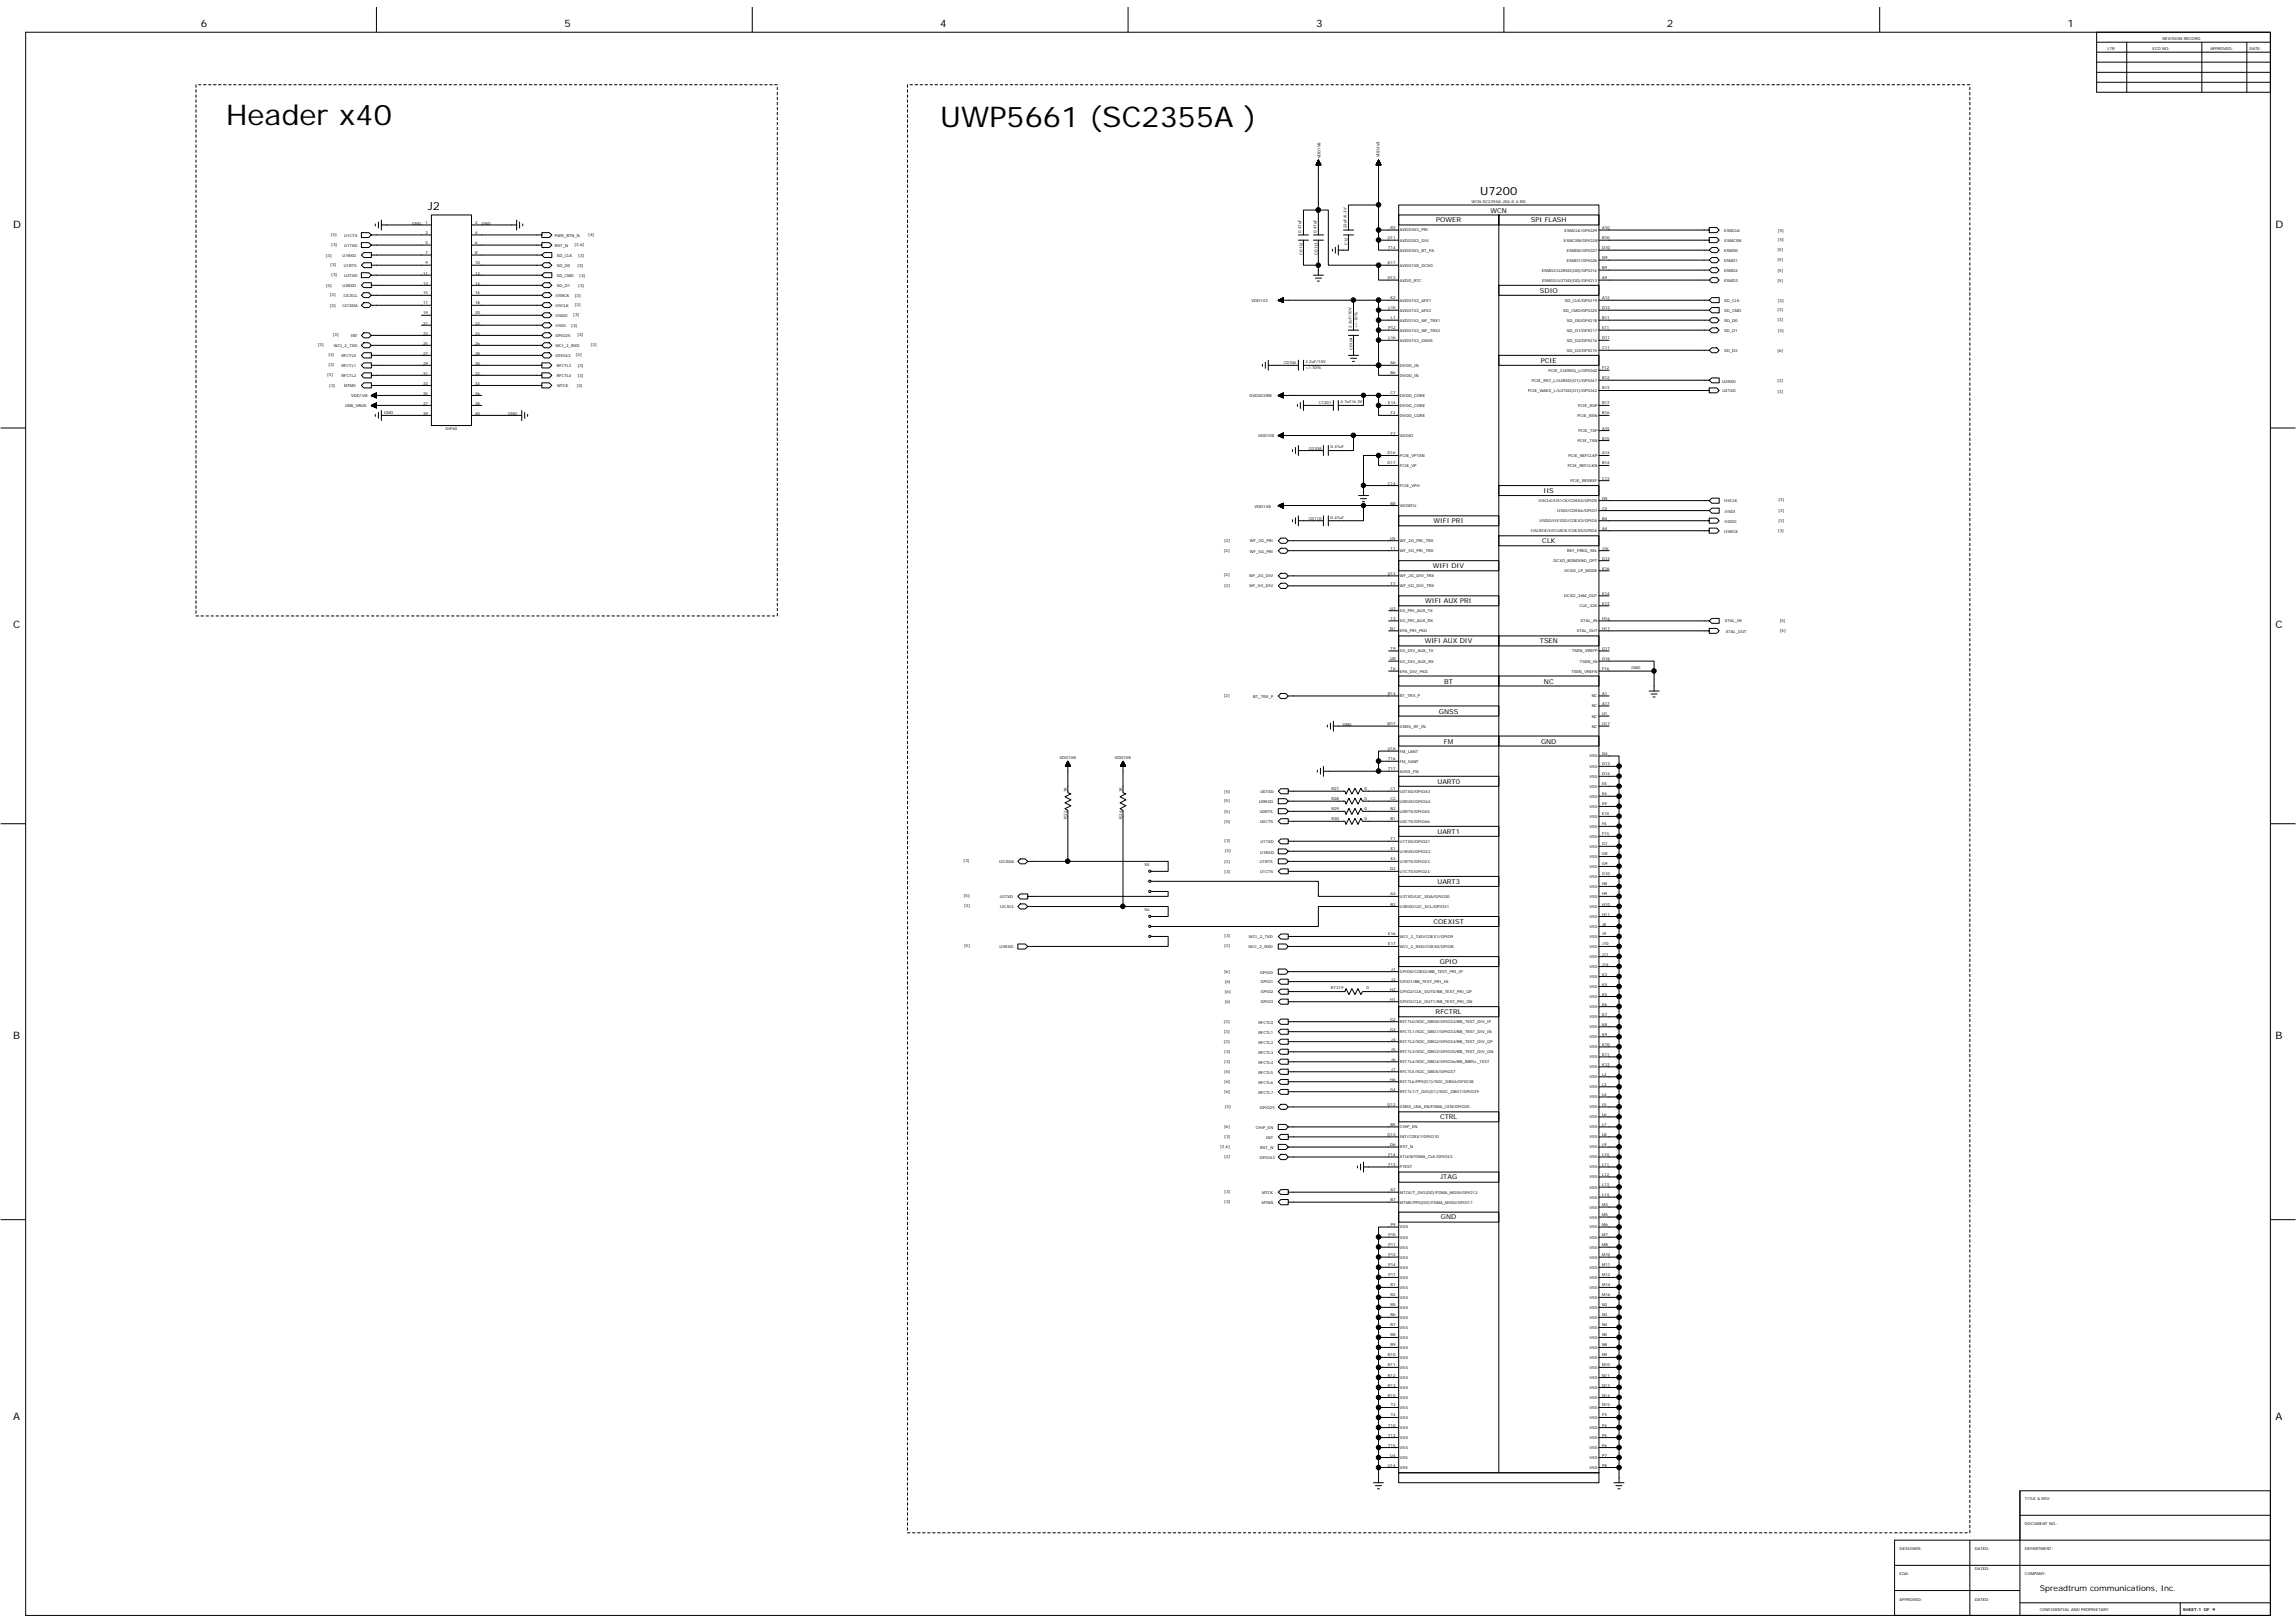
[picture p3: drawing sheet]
<svg xmlns="http://www.w3.org/2000/svg" width="297mm" height="210mm" viewBox="0 0 297 210" stroke-linecap="round" stroke-linejoin="round" font-family="sans-serif">
<defs><g id="words">
<g font-size="3.7">
<text x="29.2" y="16.2">Header x40</text>
<text x="121.6" y="16.5">UWP5661 (SC2355A )</text>
</g>
<g font-size="1.5">
<text x="55.3" y="27.2">J2</text>
<text x="191.5" y="25.2">U7200</text>
</g>
<g font-size="1.3">
<text x="26" y="3.5">6</text>
<text x="73" y="3.5">5</text>
<text x="121.6" y="3.5">4</text>
<text x="170.3" y="3.5">3</text>
<text x="215.6" y="3.5">2</text>
<text x="267.5" y="3.5">1</text>
<text x="1.7" y="29.4">D</text>
<text x="294.4" y="29.4">D</text>
<text x="1.7" y="81.3">C</text>
<text x="294.4" y="81.3">C</text>
<text x="1.7" y="134.5">B</text>
<text x="294.4" y="134.5">B</text>
<text x="1.7" y="183.7">A</text>
<text x="294.4" y="183.7">A</text>
</g>
<text font-size="1" x="263.9" y="205.8">Spreadtrum communications, Inc.</text>
<g font-size=".9">
<text x="185.8" y="28.8">POWER</text>
<text x="192.8" y="27.5">WCN</text>
<text x="198.1" y="28.8">SPI FLASH</text>
<text x="199.2" y="37.9">SDIO</text>
<text x="199.3" y="46.9">PCIE</text>
<text x="199.7" y="63.8">IIS</text>
<text x="185.4" y="67.7">WIFI PRI</text>
<text x="199.5" y="70.3">CLK</text>
<text x="185.4" y="73.5">WIFI DIV</text>
<text x="184.3" y="83.2">WIFI AUX DIV</text>
<text x="184.4" y="78">WIFI AUX PRI</text>
<text x="199.2" y="83.2">TSEN</text>
<text x="186.9" y="88.4">BT</text>
<text x="199.7" y="88.4">NC</text>
<text x="186.2" y="92.3">GNSS</text>
<text x="186" y="101.4">UART0</text>
<text x="186.8" y="96.2">FM</text>
<text x="199.4" y="96.2">GND</text>
<text x="186" y="107.9">UART1</text>
<text x="185.5" y="119.5">COEXIST</text>
<text x="186" y="114.3">UART3</text>
<text x="186.3" y="124.7">GPIO</text>
<text x="185.7" y="131.2">RFCTRL</text>
<text x="186.3" y="144.8">CTRL</text>
<text x="186.3" y="152.6">JTAG</text>
<text x="186.4" y="157.8">GND</text>
</g>
<g font-size=".5">
<text x="279.8" y="5.1">REVISION RECORD</text>
<text x="272.7" y="6.4">LTR</text>
<text x="278.5" y="6.4">ECO NO:</text>
<text x="286" y="6.4">APPROVED:</text>
<text x="291" y="6.4">DATE:</text>
<text x="170.8" y="20.5" transform="rotate(-90 170.8 20.5)">VDD1V8</text>
<text x="178.5" y="20.4" transform="rotate(-90 178.5 20.4)">VDD3V3</text>
<text x="53.3" y="29.1">GND</text>
<text x="55.1" y="29">1</text>
<text x="61.5" y="29">2</text>
<text x="62.3" y="29.1">GND</text>
<text x="174.2" y="29.5" transform="rotate(-90 174.2 29.5)">22uF/6.3V</text>
<text x="179.9" y="29.6">R3</text>
<text x="181.1" y="30">AVDD3V3_PRI</text>
<text x="190.4" y="26.3">WCN-SC2355A-204-0.4-RD</text>
<text x="202.4" y="30">ESMCLK/GPIO29</text>
<text x="207.3" y="29.6">A10</text>
<text x="223.1" y="30">ESMCLK</text>
<text x="42.2" y="33.2">[3]</text>
<text x="42.7" y="34.4">[3]</text>
<text x="42.8" y="30.5">[3]</text>
<text x="42.9" y="31.8">[3]</text>
<text x="42.9" y="35.7">[3]</text>
<text x="44.3" y="33.3">U1RXD</text>
<text x="44.5" y="34.5">U1RTS</text>
<text x="44.5" y="32">U1TXD</text>
<text x="44.5" y="30.6">U1CTS</text>
<text x="44.5" y="35.9">U2TXD</text>
<text x="54.7" y="35.5">11</text>
<text x="55.1" y="30.3">3</text>
<text x="55.1" y="31.6">5</text>
<text x="55.1" y="32.9">7</text>
<text x="55.1" y="34.2">9</text>
<text x="61.5" y="30.3">4</text>
<text x="61.5" y="31.6">6</text>
<text x="61.5" y="32.9">8</text>
<text x="61.5" y="34.2">10</text>
<text x="61.5" y="35.5">12</text>
<text x="71.8" y="32">RST_N</text>
<text x="71.8" y="30.6">PWR_BTN_N</text>
<text x="72" y="33.3">SD_CLK</text>
<text x="72" y="35.9">SD_CMD</text>
<text x="72" y="34.6">SD_D0</text>
<text x="74.3" y="31.8">[3,6]</text>
<text x="74.7" y="34.5">[3]</text>
<text x="74.8" y="33.2">[3]</text>
<text x="74.9" y="35.8">[3]</text>
<text x="76.1" y="30.5">[4]</text>
<text x="168.4" y="30.1" transform="rotate(-90 168.4 30.1)">0.47uF</text>
<text x="168.5" y="33" transform="rotate(-90 168.5 33)">C0112</text>
<text x="170.3" y="30.1" transform="rotate(-90 170.3 30.1)">0.47uF</text>
<text x="170.4" y="33" transform="rotate(-90 170.4 33)">C0113</text>
<text x="174.3" y="31.7" transform="rotate(-90 174.3 31.7)">C12</text>
<text x="179.5" y="30.9">U11</text>
<text x="179.6" y="34.2">K17</text>
<text x="179.6" y="32.2">T14</text>
<text x="181.1" y="31.3">AVDD3V3_DIV</text>
<text x="181.1" y="32.6">AVDD3V3_BT_PA</text>
<text x="181.1" y="34.5">AVDD1V8_DCXO</text>
<text x="199.5" y="35.1">ESMD2/U2RXD(G0)/GPIO14</text>
<text x="202.3" y="31.3">ESMCSN/GPIO28</text>
<text x="202.7" y="32.6">ESMD0/GPIO27</text>
<text x="202.7" y="33.8">ESMD1/GPIO26</text>
<text x="207.3" y="30.9">B10</text>
<text x="207.3" y="32.2">D10</text>
<text x="207.3" y="33.5">D9</text>
<text x="207.3" y="34.8">B9</text>
<text x="223.1" y="32.6">ESMD0</text>
<text x="223.1" y="35.2">ESMD2</text>
<text x="223.1" y="33.9">ESMD1</text>
<text x="223.1" y="31.3">ESMCSN</text>
<text x="230" y="32.5">[5]</text>
<text x="230" y="35.1">[5]</text>
<text x="230" y="33.8">[5]</text>
<text x="230" y="30">[5]</text>
<text x="230" y="31.2">[5]</text>
<text x="42.2" y="37.1">[3]</text>
<text x="42.7" y="39.7">[3]</text>
<text x="42.7" y="38.2">[3]</text>
<text x="44.3" y="39.8">I2CSDA</text>
<text x="44.3" y="37.2">U2RXD</text>
<text x="44.4" y="38.5">I2CSCL</text>
<text x="54.7" y="36.8">13</text>
<text x="54.7" y="38.1">15</text>
<text x="54.7" y="39.4">17</text>
<text x="54.7" y="40.7">19</text>
<text x="54.7" y="42">21</text>
<text x="61.5" y="36.8">14</text>
<text x="61.5" y="38.1">16</text>
<text x="61.5" y="39.4">18</text>
<text x="61.5" y="40.7">20</text>
<text x="61.5" y="42">22</text>
<text x="71.9" y="39.8">IISCLK</text>
<text x="71.9" y="41">IISDO</text>
<text x="71.9" y="38.5">IISRCK</text>
<text x="72" y="37.2">SD_D1</text>
<text x="74.2" y="40.9">[3]</text>
<text x="74.4" y="39.6">[3]</text>
<text x="74.4" y="38.4">[3]</text>
<text x="74.8" y="37.1">[3]</text>
<text x="161.9" y="39">VDD1V2</text>
<text x="179.5" y="36.1">H13</text>
<text x="179.6" y="40">L15</text>
<text x="179.9" y="38.7">K2</text>
<text x="180" y="41.3">L1</text>
<text x="181.1" y="36.4">AVDD_RTC</text>
<text x="181.1" y="39">AVDD1V2_AFE1</text>
<text x="181.1" y="40.3">AVDD1V2_AFE2</text>
<text x="181.1" y="41.6">AVDD1V2_WF_TRX1</text>
<text x="199.5" y="36.4">ESMD3/U2TXD(G0)/GPIO13</text>
<text x="202.2" y="40.3">SD_CMD/GPIO20</text>
<text x="202.4" y="39">SD_CLK/GPIO19</text>
<text x="202.7" y="41.6">SD_D0/GPIO18</text>
<text x="207.3" y="36.1">A9</text>
<text x="207.3" y="38.7">A12</text>
<text x="207.3" y="40">D12</text>
<text x="207.3" y="41.3">B11</text>
<text x="223.1" y="39.1">SD_CLK</text>
<text x="223.1" y="40.4">SD_CMD</text>
<text x="223.1" y="41.7">SD_D0</text>
<text x="223.1" y="36.5">ESMD3</text>
<text x="230" y="40.3">[3]</text>
<text x="230" y="41.6">[3]</text>
<text x="230" y="36.4">[5]</text>
<text x="230" y="39">[3]</text>
<text x="41.1" y="44.7">[3]</text>
<text x="42.5" y="47.4">[3]</text>
<text x="42.5" y="46.1">[3]</text>
<text x="43" y="43.4">[3]</text>
<text x="43.2" y="44.9">WCI_2_TXD</text>
<text x="44.2" y="47.5">RFCTL1</text>
<text x="44.2" y="46.2">RFCTL0</text>
<text x="45.4" y="43.6">INT</text>
<text x="54.7" y="43.3">23</text>
<text x="54.7" y="44.6">25</text>
<text x="54.7" y="45.9">27</text>
<text x="54.7" y="47.2">29</text>
<text x="61.5" y="43.3">24</text>
<text x="61.5" y="44.6">26</text>
<text x="61.5" y="45.9">28</text>
<text x="61.5" y="47.2">30</text>
<text x="71.9" y="46.2">GPIO43</text>
<text x="71.9" y="43.6">GPIO25</text>
<text x="71.9" y="42.3">IISDI</text>
<text x="71.9" y="44.9">WCI_2_RXD</text>
<text x="72" y="47.5">RFCTL3</text>
<text x="73.9" y="42.3">[3]</text>
<text x="74.5" y="46.1">[3]</text>
<text x="74.7" y="43.5">[3]</text>
<text x="74.7" y="47.5">[3]</text>
<text x="76.4" y="44.8">[3]</text>
<text x="166.1" y="47.1">C0106</text>
<text x="168.9" y="47">2.2uF/10V</text>
<text x="168.9" y="47.8">+/-10%</text>
<text x="174.8" y="42.5" transform="rotate(-90 174.8 42.5)">2.2uF/10V</text>
<text x="175" y="45.3" transform="rotate(-90 175 45.3)">C0104</text>
<text x="175.6" y="42.5" transform="rotate(-90 175.6 42.5)">+/-10%</text>
<text x="179.6" y="42.6">P12</text>
<text x="179.6" y="43.9">L16</text>
<text x="179.9" y="47.1">A6</text>
<text x="181.1" y="42.9">AVDD1V2_WF_TRX2</text>
<text x="181.1" y="44.2">AVDD1V2_GNSS</text>
<text x="181.1" y="47.5">DVDD_IN</text>
<text x="202.7" y="42.9">SD_D1/GPIO17</text>
<text x="202.7" y="44.2">SD_D2/GPIO16</text>
<text x="202.7" y="45.5">SD_D3/GPIO15</text>
<text x="207.3" y="47.8">F12</text>
<text x="207.3" y="42.6">E11</text>
<text x="207.3" y="43.9">D11</text>
<text x="207.3" y="45.2">C11</text>
<text x="223.1" y="45.6">SD_D3</text>
<text x="223.1" y="43">SD_D1</text>
<text x="230" y="45.5">[6]</text>
<text x="230" y="42.9">[3]</text>
<text x="42.3" y="48.7">[3]</text>
<text x="42.6" y="50.1">[3]</text>
<text x="44.2" y="48.8">RFCTL2</text>
<text x="44.5" y="50.1">MTMS</text>
<text x="44.6" y="52.7">USB_VBUS</text>
<text x="45.4" y="51.3">VDD1V8</text>
<text x="49.7" y="53.6">GND</text>
<text x="54.7" y="48.5">31</text>
<text x="54.7" y="49.8">33</text>
<text x="54.7" y="51.1">35</text>
<text x="54.7" y="52.4">37</text>
<text x="54.7" y="53.7">39</text>
<text x="61.5" y="48.5">32</text>
<text x="61.5" y="49.8">34</text>
<text x="61.5" y="51.1">36</text>
<text x="61.5" y="52.4">38</text>
<text x="61.5" y="53.7">40</text>
<text x="65.8" y="53.7">GND</text>
<text x="72" y="48.8">RFCTL4</text>
<text x="72.1" y="50.1">MTCK</text>
<text x="74.6" y="50">[3]</text>
<text x="74.7" y="48.7">[3]</text>
<text x="161.7" y="51.4">DVDDCORE</text>
<text x="170.6" y="52.3">C7201</text>
<text x="173.4" y="52.2">4.7uF/6.3V</text>
<text x="179.6" y="52.3">E14</text>
<text x="179.9" y="51">C7</text>
<text x="179.9" y="48.4">B6</text>
<text x="179.9" y="53.6">F2</text>
<text x="181.1" y="48.7">DVDD_IN</text>
<text x="181.1" y="51.3">DVDD_CORE</text>
<text x="181.1" y="52.6">DVDD_CORE</text>
<text x="181.1" y="53.9">DVDD_CORE</text>
<text x="197.7" y="50.7">PCIE_WAKE_L/U2TXD(G1)/GPIO42</text>
<text x="198.2" y="49.4">PCIE_RST_L/U2RXD(G1)/GPIO41</text>
<text x="200.3" y="48.1">PCIE_CLKREQ_L/GPIO40</text>
<text x="204.1" y="53.9">PCIE_RXN</text>
<text x="204.2" y="52.6">PCIE_RXP</text>
<text x="207.3" y="49.1">B12</text>
<text x="207.3" y="50.4">B13</text>
<text x="207.3" y="52.3">B17</text>
<text x="207.3" y="53.6">B16</text>
<text x="222.8" y="49.5">U2RXD</text>
<text x="222.8" y="50.8">U2TXD</text>
<text x="230" y="49.4">[3]</text>
<text x="230" y="50.8">[3]</text>
<text x="57.6" y="55.7">DIP40</text>
<text x="162.8" y="56.6">VDD1V8</text>
<text x="169.3" y="58.2">C0108</text>
<text x="172.1" y="58">0.47uF</text>
<text x="179.5" y="58.8">D16</text>
<text x="179.9" y="56.2">F7</text>
<text x="181.1" y="56.5">VDDIO</text>
<text x="181.1" y="59.1">PCIE_VPTXN</text>
<text x="202.9" y="59.1">PCIE_REFCLKP</text>
<text x="204.1" y="57.2">PCIE_TXN</text>
<text x="204.2" y="55.9">PCIE_TXP</text>
<text x="207.3" y="55.6">A15</text>
<text x="207.3" y="56.9">B15</text>
<text x="207.3" y="58.8">A14</text>
<text x="162.3" y="65.7">VDD1V8</text>
<text x="179.5" y="60.1">D17</text>
<text x="179.6" y="62.7">C14</text>
<text x="179.9" y="65.3">B8</text>
<text x="181.1" y="60.4">PCIE_VP</text>
<text x="181.1" y="63">PCIE_VPH</text>
<text x="181.1" y="65.6">VDDEFU</text>
<text x="199" y="65">IISCLK/IIS1CK/COEX4/GPIO5</text>
<text x="202.8" y="60.4">PCIE_REFCLKN</text>
<text x="203.2" y="62.4">PCIE_RESREF</text>
<text x="207.3" y="64.6">D5</text>
<text x="207.3" y="65.9">C5</text>
<text x="207.3" y="60.1">B14</text>
<text x="207.3" y="62.1">C13</text>
<text x="223.1" y="65">IISCLK</text>
<text x="230.1" y="64.8">[3]</text>
<text x="158.3" y="71.5">[2]</text>
<text x="158.4" y="70.1">[2]</text>
<text x="161.7" y="71.5">WF_5G_PRI</text>
<text x="161.7" y="70.2">WF_2G_PRI</text>
<text x="169.3" y="67.2">C0110</text>
<text x="172.1" y="67.1">0.47uF</text>
<text x="179.8" y="69.8">U5</text>
<text x="179.9" y="71.1">T1</text>
<text x="181.1" y="70.1">WF_2G_PRI_TRX</text>
<text x="181.1" y="71.4">WF_5G_PRI_TRX</text>
<text x="198.1" y="68.9">IISLRCK/IIS1LRCK/COEX5/GPIO6</text>
<text x="199.2" y="67.6">IISDO/IIS1DO/COEX3/GPIO4</text>
<text x="201.5" y="66.3">IISDI/COEX6/GPIO7</text>
<text x="202.8" y="71.4">REF_FREQ_SEL</text>
<text x="207.3" y="71.1">J16</text>
<text x="207.3" y="67.2">B4</text>
<text x="207.3" y="68.5">A4</text>
<text x="223.1" y="68.9">IISRCK</text>
<text x="223.1" y="67.6">IISDO</text>
<text x="223.1" y="66.3">IISDI</text>
<text x="230" y="68.8">[3]</text>
<text x="230.1" y="66.3">[3]</text>
<text x="230.1" y="67.5">[3]</text>
<text x="158.3" y="74.5">[2]</text>
<text x="158.4" y="75.9">[2]</text>
<text x="161.6" y="74.7">WF_2G_DIV</text>
<text x="161.6" y="76">WF_5G_DIV</text>
<text x="179.5" y="74.4">U13</text>
<text x="179.9" y="75.7">T7</text>
<text x="181.1" y="74.7">WF_2G_DIV_TRX</text>
<text x="181.1" y="76">WF_5G_DIV_TRX</text>
<text x="201" y="72.7">DCXO_BONDING_OPT</text>
<text x="202.4" y="77.3">DCXO_26M_OUT</text>
<text x="202.4" y="74">DCXO_LP_MODE</text>
<text x="207.3" y="72.4">G14</text>
<text x="207.3" y="73.7">K16</text>
<text x="207.3" y="77">K14</text>
<text x="179.8" y="78.9">U3</text>
<text x="179.8" y="81.5">N1</text>
<text x="179.9" y="80.2">T3</text>
<text x="181.1" y="79.2">5G_PRI_AUX_TX</text>
<text x="181.1" y="80.5">5G_PRI_AUX_RX</text>
<text x="181.1" y="81.8">EPA_PRI_PKD</text>
<text x="204" y="81.8">XTAL_OUT</text>
<text x="204.4" y="78.6">CLK_32K</text>
<text x="204.5" y="80.5">XTAL_IN</text>
<text x="207.3" y="78.3">K13</text>
<text x="207.3" y="80.2">H16</text>
<text x="207.3" y="81.5">H17</text>
<text x="223.1" y="80.5">XTAL_IN</text>
<text x="223.3" y="81.9">XTAL_OUT</text>
<text x="230.2" y="80.5">[5]</text>
<text x="230.3" y="81.8">[5]</text>
<text x="179.6" y="89.9">R14</text>
<text x="179.8" y="85.4">U8</text>
<text x="179.9" y="84.1">T9</text>
<text x="179.9" y="86.7">T6</text>
<text x="181.1" y="84.4">5G_DIV_AUX_TX</text>
<text x="181.1" y="85.7">5G_DIV_AUX_RX</text>
<text x="181.1" y="87">EPA_DIV_PKD</text>
<text x="203.3" y="87">TSEN_VREFN</text>
<text x="203.4" y="84.4">TSEN_VREFP</text>
<text x="204.4" y="85.7">TSEN_IN</text>
<text x="207.3" y="89.9">A1</text>
<text x="207.3" y="84.1">G17</text>
<text x="207.3" y="85.4">G16</text>
<text x="207.3" y="86.7">F16</text>
<text x="211.1" y="86.6">GND</text>
<text x="158.3" y="90.2">[2]</text>
<text x="162.1" y="90.3">BT_TRX_P</text>
<text x="173.7" y="93.9">GND</text>
<text x="179.5" y="93.8">M17</text>
<text x="181.1" y="90.2">BT_TRX_P</text>
<text x="181.1" y="94.1">GNSS_RF_IN</text>
<text x="205.9" y="90.2">NC</text>
<text x="205.9" y="91.5">NC</text>
<text x="205.9" y="92.8">NC</text>
<text x="205.9" y="94.1">NC</text>
<text x="207.3" y="91.2">A17</text>
<text x="207.3" y="92.5">U1</text>
<text x="207.3" y="93.8">U17</text>
<text x="137.1" y="98.1">VDD1V8</text>
<text x="144.2" y="98.1">VDD1V8</text>
<text x="179.5" y="97">U16</text>
<text x="179.6" y="98.4">T16</text>
<text x="179.6" y="99.7">T17</text>
<text x="181.1" y="97.4">FM_LANT</text>
<text x="181.1" y="98.7">FM_SANT</text>
<text x="181.1" y="100">AVSS_FM</text>
<text x="205.7" y="98">VSS</text>
<text x="205.7" y="99.3">VSS</text>
<text x="205.7" y="100.6">VSS</text>
<text x="205.7" y="101.9">VSS</text>
<text x="207.3" y="97.7">D4</text>
<text x="207.3" y="99">D13</text>
<text x="207.3" y="100.3">D14</text>
<text x="207.3" y="101.6">E5</text>
<text x="138" y="105.9" transform="rotate(-90 138 105.9)">R22</text>
<text x="138" y="102.5" transform="rotate(-90 138 102.5)">1K</text>
<text x="145.2" y="105.9" transform="rotate(-90 145.2 105.9)">R24</text>
<text x="145.2" y="102.5" transform="rotate(-90 145.2 102.5)">1K</text>
<text x="158.4" y="105.2">[5]</text>
<text x="158.4" y="103.8">[5]</text>
<text x="158.4" y="106.4">[5]</text>
<text x="158.4" y="102.6">[5]</text>
<text x="162.9" y="103.9">U0RXD</text>
<text x="163" y="105.2">U0RTS</text>
<text x="163" y="106.5">U0CTS</text>
<text x="163.1" y="102.6">U0TXD</text>
<text x="172.3" y="102.2">R27</text>
<text x="172.3" y="103.5">R28</text>
<text x="172.3" y="104.8">R29</text>
<text x="172.3" y="106.1">R30</text>
<text x="176.5" y="102.2">0</text>
<text x="176.5" y="103.5">0</text>
<text x="176.5" y="104.8">0</text>
<text x="176.5" y="106.1">0</text>
<text x="179.9" y="103.5">C2</text>
<text x="179.9" y="102.2">C1</text>
<text x="179.9" y="106.1">B1</text>
<text x="179.9" y="104.8">B2</text>
<text x="181.1" y="106.4">U0CTS/GPIO46</text>
<text x="181.1" y="105.2">U0RTS/GPIO45</text>
<text x="181.1" y="103.8">U0RXD/GPIO44</text>
<text x="181.1" y="102.6">U0TXD/GPIO43</text>
<text x="205.7" y="103.2">VSS</text>
<text x="205.7" y="104.5">VSS</text>
<text x="205.7" y="105.8">VSS</text>
<text x="205.7" y="107.1">VSS</text>
<text x="207.3" y="102.9">E6</text>
<text x="207.3" y="104.2">E9</text>
<text x="207.3" y="105.5">E10</text>
<text x="207.3" y="106.8">F6</text>
<text x="124.7" y="111.6">[3]</text>
<text x="129.2" y="111.7">I2CSDA</text>
<text x="148.1" y="112">S5</text>
<text x="158.4" y="111.6">[3]</text>
<text x="158.4" y="112.9">[3]</text>
<text x="158.4" y="109">[3]</text>
<text x="158.5" y="110.3">[3]</text>
<text x="163" y="111.7">U1RTS</text>
<text x="163" y="113">U1CTS</text>
<text x="163" y="110.4">U1RXD</text>
<text x="163.1" y="109.1">U1TXD</text>
<text x="179.8" y="112.6">D2</text>
<text x="179.9" y="111.3">E2</text>
<text x="179.9" y="110">E1</text>
<text x="179.9" y="108.7">F1</text>
<text x="181.1" y="112.9">U1CTS/GPIO24</text>
<text x="181.1" y="111.6">U1RTS/GPIO23</text>
<text x="181.1" y="110.3">U1RXD/GPIO22</text>
<text x="181.1" y="109">U1TXD/GPIO21</text>
<text x="205.7" y="108.4">VSS</text>
<text x="205.7" y="109.7">VSS</text>
<text x="205.7" y="111">VSS</text>
<text x="205.7" y="112.3">VSS</text>
<text x="205.7" y="113.6">VSS</text>
<text x="207.3" y="108.1">F15</text>
<text x="207.3" y="109.4">G7</text>
<text x="207.3" y="110.7">G8</text>
<text x="207.3" y="112">G9</text>
<text x="207.3" y="113.3">G10</text>
<text x="124.7" y="116.1">[5]</text>
<text x="124.7" y="117.4">[3]</text>
<text x="129.3" y="116.2">U3TXD</text>
<text x="129.3" y="117.5">I2CSCL</text>
<text x="148.1" y="117.9">S6</text>
<text x="179.9" y="117.2">B3</text>
<text x="179.9" y="115.8">A3</text>
<text x="181.1" y="117.5">U3RXD/I2C_SCL/GPIO31</text>
<text x="181.1" y="116.2">U3TXD/I2C_SDA/GPIO30</text>
<text x="205.7" y="114.9">VSS</text>
<text x="205.7" y="116.2">VSS</text>
<text x="205.7" y="117.5">VSS</text>
<text x="205.7" y="118.8">VSS</text>
<text x="207.3" y="114.6">H8</text>
<text x="207.3" y="115.8">H9</text>
<text x="207.3" y="117.2">H10</text>
<text x="207.3" y="118.4">H11</text>
<text x="207.3" y="119.7">J8</text>
<text x="124.7" y="122.6">[5]</text>
<text x="129.3" y="122.7">U3RXD</text>
<text x="158.4" y="125.8">[6]</text>
<text x="158.4" y="122.6">[3]</text>
<text x="158.4" y="121.3">[3]</text>
<text x="161.5" y="122.7">WCI_2_RXD</text>
<text x="161.6" y="121.4">WCI_2_TXD</text>
<text x="163" y="126">GPIO0</text>
<text x="179.6" y="122.3">E17</text>
<text x="179.6" y="121">E16</text>
<text x="180" y="125.6">J1</text>
<text x="181.1" y="122.6">WCI_2_RXD/COEX0/GPIO8</text>
<text x="181.1" y="121.3">WCI_2_TXD/COEX1/GPIO9</text>
<text x="181.1" y="125.9">GPIO0/COEX2/BB_TEST_PRI_IP</text>
<text x="205.7" y="120.1">VSS</text>
<text x="205.7" y="121.3">VSS</text>
<text x="205.7" y="122.6">VSS</text>
<text x="205.7" y="124">VSS</text>
<text x="205.7" y="125.2">VSS</text>
<text x="207.3" y="121">J9</text>
<text x="207.3" y="122.3">J10</text>
<text x="207.3" y="123.6">J11</text>
<text x="207.3" y="124.9">J14</text>
<text x="158.4" y="127.2">[6]</text>
<text x="158.4" y="129.8">[6]</text>
<text x="158.5" y="128.5">[6]</text>
<text x="163.1" y="127.2">GPIO1</text>
<text x="163.1" y="129.8">GPIO3</text>
<text x="163.1" y="128.5">GPIO2</text>
<text x="172.2" y="128">R7319</text>
<text x="176.8" y="128">0</text>
<text x="179.9" y="128.2">H2</text>
<text x="179.9" y="129.5">H1</text>
<text x="180" y="126.9">J2</text>
<text x="181.1" y="127.2">GPIO1/BB_TEST_PRI_IN</text>
<text x="181.1" y="128.5">GPIO2/CLK_OUT0/BB_TEST_PRI_QP</text>
<text x="181.1" y="129.8">GPIO3/CLK_OUT1/BB_TEST_PRI_QN</text>
<text x="205.7" y="126.5">VSS</text>
<text x="205.7" y="127.8">VSS</text>
<text x="205.7" y="129.1">VSS</text>
<text x="205.7" y="130.4">VSS</text>
<text x="205.7" y="131.7">VSS</text>
<text x="207.3" y="126.2">K3</text>
<text x="207.3" y="127.5">K4</text>
<text x="207.3" y="128.8">K5</text>
<text x="207.3" y="130.1">K6</text>
<text x="207.3" y="131.4">K7</text>
<text x="158.3" y="132.4">[3]</text>
<text x="158.3" y="135">[3]</text>
<text x="158.3" y="133.6">[3]</text>
<text x="158.4" y="136.3">[3]</text>
<text x="158.4" y="137.6">[3]</text>
<text x="162.8" y="132.4">RFCTL0</text>
<text x="162.8" y="135">RFCTL2</text>
<text x="162.8" y="136.3">RFCTL3</text>
<text x="162.8" y="137.6">RFCTL4</text>
<text x="162.8" y="133.7">RFCTL1</text>
<text x="179.8" y="132.1">G2</text>
<text x="179.8" y="133.3">G3</text>
<text x="180" y="134.6">J4</text>
<text x="180" y="136">J5</text>
<text x="180" y="137.2">J6</text>
<text x="181.1" y="132.4">RFCTL0/SOC_DBG0/GPIO32/BB_TEST_DIV_IP</text>
<text x="181.1" y="133.7">RFCTL1/SOC_DBG1/GPIO33/BB_TEST_DIV_IN</text>
<text x="181.1" y="135">RFCTL2/SOC_DBG2/GPIO34/BB_TEST_DIV_QP</text>
<text x="181.1" y="136.3">RFCTL3/SOC_DBG3/GPIO35/BB_TEST_DIV_QN</text>
<text x="181.1" y="137.6">RFCTL4/SOC_DBG4/GPIO36/BB_BBPLL_TEST</text>
<text x="205.7" y="133">VSS</text>
<text x="205.7" y="134.3">VSS</text>
<text x="205.7" y="135.6">VSS</text>
<text x="205.7" y="136.9">VSS</text>
<text x="207.3" y="132.7">K8</text>
<text x="207.3" y="134">K9</text>
<text x="207.3" y="135.3">K10</text>
<text x="207.3" y="136.6">K11</text>
<text x="207.3" y="137.9">K12</text>
<text x="158.4" y="138.9">[6]</text>
<text x="158.4" y="140.1">[6]</text>
<text x="158.4" y="141.5">[6]</text>
<text x="158.5" y="143.3">[3]</text>
<text x="162.8" y="138.9">RFCTL5</text>
<text x="162.8" y="140.2">RFCTL6</text>
<text x="162.8" y="141.5">RFCTL7</text>
<text x="163" y="143.5">GPIO25</text>
<text x="179.5" y="143.1">G12</text>
<text x="179.8" y="141.1">G4</text>
<text x="179.9" y="139.8">H6</text>
<text x="180" y="138.5">J7</text>
<text x="181.1" y="138.9">RFCTL5/SOC_DBG5/GPIO37</text>
<text x="181.1" y="140.1">RFCTL6/PPS(G1)/SOC_DBG6/GPIO38</text>
<text x="181.1" y="141.4">RFCTL7/T_DIG(G1)/SOC_DBG7/GPIO39</text>
<text x="181.1" y="143.4">GNSS_LNA_EN/FDMA_CEN/GPIO25</text>
<text x="205.7" y="138.2">VSS</text>
<text x="205.7" y="139.5">VSS</text>
<text x="205.7" y="140.8">VSS</text>
<text x="205.7" y="142.1">VSS</text>
<text x="205.7" y="143.4">VSS</text>
<text x="207.3" y="139.2">L2</text>
<text x="207.3" y="140.5">L3</text>
<text x="207.3" y="141.8">L4</text>
<text x="207.3" y="143.1">L5</text>
<text x="157.9" y="148.6">[3,6]</text>
<text x="158.4" y="149.8">[3]</text>
<text x="158.4" y="146">[6]</text>
<text x="158.4" y="147.3">[3]</text>
<text x="162.5" y="146">CHIP_EN</text>
<text x="163" y="149.9">GPIO43</text>
<text x="163" y="148.7">RST_N</text>
<text x="163.8" y="147.3">INT</text>
<text x="179.5" y="147">G13</text>
<text x="179.6" y="149.6">F14</text>
<text x="179.8" y="148.3">D6</text>
<text x="179.9" y="145.7">B5</text>
<text x="181.1" y="149.9">XTLEN/FDMA_CLK/GPIO43</text>
<text x="181.1" y="146">CHIP_EN</text>
<text x="181.1" y="147.3">INT/COEX7/GPIO10</text>
<text x="181.1" y="148.6">RST_N</text>
<text x="205.7" y="144.7">VSS</text>
<text x="205.7" y="146">VSS</text>
<text x="205.7" y="147.3">VSS</text>
<text x="205.7" y="148.6">VSS</text>
<text x="205.7" y="149.9">VSS</text>
<text x="207.3" y="144.4">L6</text>
<text x="207.3" y="145.7">L7</text>
<text x="207.3" y="147">L8</text>
<text x="207.3" y="148.3">L9</text>
<text x="207.3" y="149.6">L10</text>
<text x="158.4" y="154.4">[3]</text>
<text x="158.4" y="155.7">[3]</text>
<text x="163.2" y="155.8">MTMS</text>
<text x="163.3" y="154.5">MTCK</text>
<text x="179.6" y="150.9">F13</text>
<text x="179.9" y="154.1">A7</text>
<text x="179.9" y="155.4">B7</text>
<text x="181.1" y="151.2">PTEST</text>
<text x="181.1" y="154.4">MTCK/T_DIG(G0)/FDMA_MOSI/GPIO12</text>
<text x="181.1" y="155.7">MTMS/PPS(G0)/FDMA_MISO/GPIO11</text>
<text x="205.7" y="151.2">VSS</text>
<text x="205.7" y="152.5">VSS</text>
<text x="205.7" y="153.8">VSS</text>
<text x="205.7" y="155.1">VSS</text>
<text x="207.3" y="150.9">L11</text>
<text x="207.3" y="152.1">L12</text>
<text x="207.3" y="153.5">L13</text>
<text x="207.3" y="154.7">L14</text>
<text x="179.6" y="159.9">P10</text>
<text x="179.6" y="161.2">P11</text>
<text x="179.9" y="158.6">P9</text>
<text x="181.1" y="158.9">VSS</text>
<text x="181.1" y="160.3">VSS</text>
<text x="181.1" y="161.5">VSS</text>
<text x="205.7" y="156.4">VSS</text>
<text x="205.7" y="157.6">VSS</text>
<text x="205.7" y="158.9">VSS</text>
<text x="205.7" y="160.3">VSS</text>
<text x="205.7" y="161.5">VSS</text>
<text x="207.3" y="156">M3</text>
<text x="207.3" y="157.3">M5</text>
<text x="207.3" y="158.6">M6</text>
<text x="207.3" y="159.9">M7</text>
<text x="207.3" y="161.2">M8</text>
<text x="179.6" y="162.5">P13</text>
<text x="179.6" y="163.8">P14</text>
<text x="179.6" y="165.1">P17</text>
<text x="179.9" y="166.4">R1</text>
<text x="179.9" y="167.7">R2</text>
<text x="181.1" y="162.8">VSS</text>
<text x="181.1" y="164.1">VSS</text>
<text x="181.1" y="165.5">VSS</text>
<text x="181.1" y="166.8">VSS</text>
<text x="205.7" y="162.8">VSS</text>
<text x="205.7" y="164.1">VSS</text>
<text x="205.7" y="165.5">VSS</text>
<text x="205.7" y="166.8">VSS</text>
<text x="207.3" y="162.5">M10</text>
<text x="207.3" y="163.8">M11</text>
<text x="207.3" y="165.1">M12</text>
<text x="207.3" y="166.4">M14</text>
<text x="207.3" y="167.7">M16</text>
<text x="179.9" y="169">R5</text>
<text x="179.9" y="170.3">R6</text>
<text x="179.9" y="171.6">R7</text>
<text x="179.9" y="172.9">R8</text>
<text x="181.1" y="168">VSS</text>
<text x="181.1" y="169.3">VSS</text>
<text x="181.1" y="170.6">VSS</text>
<text x="181.1" y="171.9">VSS</text>
<text x="181.1" y="173.2">VSS</text>
<text x="205.7" y="168">VSS</text>
<text x="205.7" y="169.3">VSS</text>
<text x="205.7" y="170.6">VSS</text>
<text x="205.7" y="171.9">VSS</text>
<text x="205.7" y="173.2">VSS</text>
<text x="207.3" y="169">N2</text>
<text x="207.3" y="170.3">N3</text>
<text x="207.3" y="171.6">N4</text>
<text x="207.3" y="172.9">N5</text>
<text x="179.6" y="175.5">R10</text>
<text x="179.6" y="176.8">R11</text>
<text x="179.6" y="178.1">R12</text>
<text x="179.6" y="179.4">R13</text>
<text x="179.9" y="174.2">R9</text>
<text x="181.1" y="174.5">VSS</text>
<text x="181.1" y="175.8">VSS</text>
<text x="181.1" y="177.1">VSS</text>
<text x="181.1" y="178.4">VSS</text>
<text x="181.1" y="179.7">VSS</text>
<text x="205.7" y="174.5">VSS</text>
<text x="205.7" y="175.8">VSS</text>
<text x="205.7" y="177.1">VSS</text>
<text x="205.7" y="178.4">VSS</text>
<text x="205.7" y="179.7">VSS</text>
<text x="207.3" y="174.2">N8</text>
<text x="207.3" y="175.5">N9</text>
<text x="207.3" y="176.8">N10</text>
<text x="207.3" y="178.1">N11</text>
<text x="207.3" y="179.4">N13</text>
<text x="179.6" y="180.7">R15</text>
<text x="179.6" y="184.6">T10</text>
<text x="179.6" y="185.9">T13</text>
<text x="179.9" y="182">T2</text>
<text x="179.9" y="183.3">T4</text>
<text x="181.1" y="181">VSS</text>
<text x="181.1" y="182.3">VSS</text>
<text x="181.1" y="183.6">VSS</text>
<text x="181.1" y="184.9">VSS</text>
<text x="205.7" y="181">VSS</text>
<text x="205.7" y="182.3">VSS</text>
<text x="205.7" y="183.6">VSS</text>
<text x="205.7" y="184.9">VSS</text>
<text x="207.3" y="180.7">N14</text>
<text x="207.3" y="182">N15</text>
<text x="207.3" y="183.3">P3</text>
<text x="207.3" y="184.6">P4</text>
<text x="207.3" y="185.9">P5</text>
<text x="179.5" y="189.7">U14</text>
<text x="179.6" y="187.2">T15</text>
<text x="179.8" y="188.4">U4</text>
<text x="181.1" y="188.8">VSS</text>
<text x="181.1" y="190.1">VSS</text>
<text x="181.1" y="186.2">VSS</text>
<text x="181.1" y="187.5">VSS</text>
<text x="205.7" y="186.2">VSS</text>
<text x="205.7" y="187.5">VSS</text>
<text x="205.7" y="188.8">VSS</text>
<text x="205.7" y="190.1">VSS</text>
<text x="207.3" y="187.2">P6</text>
<text x="207.3" y="188.4">P7</text>
<text x="207.3" y="189.7">P8</text>
<text x="262" y="194.1">TITLE &amp; REV:</text>
<text x="262" y="197.3">DOCUMENT NO.:</text>
<text x="245.8" y="200.6">DESIGNER:</text>
<text x="245.8" y="203.8">EQA:</text>
<text x="255.5" y="200.6">DATED:</text>
<text x="255.5" y="203.2">DATED:</text>
<text x="262" y="203.8">COMPANY:</text>
<text x="262" y="200.6">DEPARTMENT:</text>
<text x="245.8" y="207.1">APPROVED:</text>
<text x="255.5" y="207.1">DATED:</text>
<text x="263.9" y="208.4">CONFIDENTIAL AND PROPRIETARY</text>
<text x="282.4" y="208.4">SHEET:1 OF 9</text>
</g>
</g></defs>
<g fill="none" stroke="#000" stroke-width=".13">
<path d="M3.3 4.2h290.4v204.8h-290.4zM25.4 11v.3M25.4 11.6v.3M25.4 12.3v.3M25.4 12.9v.3M25.4 13.6v.3M25.4 14.2v.3M25.4 14.9v.3M25.4 15.5v.3M25.4 16.2v.3M25.4 16.8v.3M25.4 17.4v.4"/>
<path d="M25.4 18.1v.3M25.4 18.8v.3M25.4 19.4v.3M25.7 11h.3M26.3 11h.4M27 11h.3M27.6 11h.4M28.3 11h.3M28.9 11h.3M29.6 11h.3M30.2 11h.3M30.9 11h.3"/>
<path d="M31.5 11h.3M32.2 11h.3M32.8 11h.3M33.5 11h.3M34.1 11h.3M34.8 11h.3M35.4 11h.3M36.1 11h.3M36.7 11h.3M37.4 11h.3M38 11h.3M38.6 11h.4"/>
<path d="M39.3 11h.3M39.9 11h.4M40.6 11h.3M41.2 11h.4M41.9 11h.3M42.5 11h.4M43.2 11h.3M43.8 11h.4M44.5 11h.3M45.1 11h.4M45.8 11h.3M46.4 11h.4"/>
<path d="M47.1 11h.3M47.7 11h.3M48.4 11h.3M48.7 .9v3.3M49 11h.3M49.7 11h.3M50.3 11h.3M51 11h.3M51.6 11h.3M52.3 11h.3M52.9 11h.3M53.6 11h.3"/>
<path d="M54.2 11h.3M54.9 11h.3M55.5 11h.3M56.2 11h.3M56.8 11h.3M57.4 11h.4M58.1 11h.3M58.7 11h.4M59.4 11h.3M60 11h.4M60.7 11h.3M61.3 11h.4"/>
<path d="M62 11h.3M62.6 11h.4M63.3 11h.3M63.9 11h.4M64.6 11h.3M65.2 11h.3M65.9 11h.3M66.5 11h.3M67.2 11h.3M67.8 11h.3M68.5 11h.3M69.1 11h.3"/>
<path d="M69.8 11h.3M70.4 11h.3M71.1 11h.3M71.7 11h.3M72.4 11h.3M73 11h.3M73.7 11h.3M74.3 11h.3M74.9 11h.4M75.6 11h.3M76.2 11h.4M76.9 11h.3"/>
<path d="M77.5 11h.4M78.2 11h.3M78.8 11h.4M79.5 11h.3M80.1 11h.4M80.8 11h.3M81.4 11h.4M82.1 11h.3M82.7 11h.4M83.4 11h.3M84 11h.3M84.7 11h.3"/>
<path d="M85.3 11h.3M86 11h.3M86.6 11h.3M87.3 11h.3M87.9 11h.3M88.6 11h.3M89.2 11h.3M89.8 11h.4M90.5 11h.3M91.2 11h.3M91.8 11h.3M92.5 11h.3"/>
<path d="M93.1 11h.3M93.7 11h.4M94.4 11h.3M95 11h.4M95.7 11h.3M96.3 11h.4M97 11h.3M97.3 .9v3.3M97.6 11h.4M98.3 11h.3M98.9 11h.3M99.6 11h.3"/>
<path d="M100.2 11h.4M100.6 11.3v.3M100.6 11.9v.4M100.6 12.6v.3M100.6 13.2v.4M100.6 13.9v.3M100.6 14.5v.4M100.6 15.2v.3M100.6 15.8v.4M100.6 16.5v.3M100.6 17.1v.3M100.6 17.8v.3"/>
<path d="M100.6 18.4v.4M100.6 19.1v.3M100.6 19.7v.3M117.4 11v.3M117.4 11.6v.3M117.4 12.3v.3M117.4 12.9v.3M117.4 13.6v.3M117.4 14.2v.3M117.4 14.9v.3M117.4 15.5v.3M117.4 16.2v.3"/>
<path d="M117.4 16.8v.3M117.4 17.4v.4M117.4 18.1v.3M117.4 18.8v.3M117.4 19.4v.3M117.7 11h.3M118.4 11h.3M119 11h.4M119.7 11h.3M120.3 11h.3M121 11h.3M121.6 11h.3"/>
<path d="M122.3 11h.3M122.9 11h.3M123.6 11h.3M124.2 11h.3M124.9 11h.3M125.5 11h.3M126.2 11h.3M126.8 11h.3M127.4 11h.4M128.1 11h.3M128.8 11h.3M129.4 11h.3"/>
<path d="M130 11h.4M130.7 11h.3M131.3 11h.4M132 11h.3M132.6 11h.4M133.3 11h.3M133.9 11h.4M134.6 11h.3M135.3 11h.2M135.9 11h.3M136.5 11h.3M137.2 11h.3"/>
<path d="M137.8 11h.4M138.5 11h.3M139.1 11h.3M139.8 11h.3M140.4 11h.3M141.1 11h.3M141.7 11h.3M142.4 11h.3M143 11h.4M143.7 11h.3M144.3 11h.3M144.9 11h.4"/>
<path d="M145.6 11h.3M145.9 .9v3.3M146.2 11h.4M146.9 11h.3M147.6 11h.3M148.2 11h.3M148.8 11h.4M149.5 11h.3M150.1 11h.4M150.8 11h.3M151.5 11h.3M152.1 11h.3"/>
<path d="M152.8 11h.3M153.4 11h.3M154 11h.3M154.7 11h.3M155.3 11h.4M156 11h.3M156.6 11h.3M157.3 11h.3M157.9 11h.3M158.6 11h.3M159.2 11h.4M159.9 11h.3"/>
<path d="M160.5 11h.4M161.2 11h.3M161.8 11h.4M162.5 11h.3M163.1 11h.3M163.7 11h.4M164.4 11h.3M165.1 11h.3M165.7 11h.3M166.3 11h.4M167 11h.3M167.7 11h.3"/>
<path d="M168.3 11h.3M168.9 11h.4M169.6 11h.3M170.3 11h.3M170.9 11h.3M171.6 11h.2M172.2 11h.3M172.8 11h.3M173.5 11h.3M174.1 11h.4M174.8 11h.3M175.4 11h.4"/>
<path d="M176.1 11h.3M176.7 11h.4M177.4 11h.3M178 11h.3M178.7 11h.3M179.3 11h.4M180 11h.3M180.6 11h.4M181.2 11h.4M181.9 11h.3M182.5 11h.4M183.2 11h.3"/>
<path d="M183.9 11h.3M184.5 11h.3M185.2 11h.3M185.8 11h.3M186.5 11h.3M187.1 11h.3M187.7 11h.4M188.4 11h.3M189.1 11h.3M189.7 11h.3M190.3 11h.3M191 11h.3"/>
<path d="M191.6 11h.4M192.3 11h.3M192.9 11h.4M193.6 11h.3M194.2 11h.4M194.6 .9v3.3M194.9 11h.3M195.5 11h.4M196.2 11h.3M196.8 11h.3M197.5 11h.3M198.1 11h.4"/>
<path d="M198.8 11h.3M199.4 11h.3M200.1 11h.3M200.7 11h.3M201.4 11h.3M202 11h.3M202.7 11h.3M203.3 11h.3M204 11h.3M204.6 11h.3M205.3 11h.3M205.9 11h.3"/>
<path d="M206.5 11h.4M207.2 11h.3M207.9 11h.3M208.5 11h.3M209.1 11h.4M209.8 11h.3M210.4 11h.4M211.1 11h.3M211.7 11h.4M212.4 11h.3M213 11h.4M213.7 11h.3"/>
<path d="M214.3 11h.3M215 11h.3M215.6 11h.3M216.3 11h.3M216.9 11h.4M217.6 11h.3M218.2 11h.3M218.9 11h.3M219.5 11h.3M220.2 11h.3M220.8 11h.3M221.5 11h.3"/>
<path d="M222.1 11h.3M222.8 11h.3M223.4 11h.3M224 11h.4M224.7 11h.3M225.3 11h.4M226 11h.3M226.6 11h.4M227.3 11h.3M227.9 11h.4M228.6 11h.3M229.2 11h.4"/>
<path d="M229.9 11h.3M230.5 11h.4M231.2 11h.3M231.8 11h.4M232.5 11h.3M233.1 11h.3M233.8 11h.3M234.4 11h.3M235.1 11h.3M235.7 11h.3M236.4 11h.3M237 11h.3"/>
<path d="M237.7 11h.3M238.3 11h.3M239 11h.3M239.6 11h.3M240.3 11h.3M240.9 11h.3M241.6 11h.3M242.2 11h.3M242.8 11h.4M243.2 .9v3.3M243.5 11h.3M244.1 11h.4"/>
<path d="M244.8 11h.3M245.4 11h.4M246.1 11h.3M246.7 11h.4M247.4 11h.3M248 11h.4M248.7 11h.3M249.3 11h.4M250 11h.3M250.6 11h.3M251.3 11h.3M251.9 11h.3"/>
<path d="M252.6 11h.3M253.2 11h.4M253.9 11h.3M254.5 11h.3M254.8 11.3v.3M254.8 11.9v.4M254.8 12.6v.3M254.8 13.2v.4M254.8 13.9v.3M254.8 14.5v.4M254.8 15.2v.3M254.8 15.8v.4"/>
<path d="M254.8 16.5v.3M254.8 17.1v.3M254.8 17.8v.3M254.8 18.4v.4M254.8 19.1v.3M254.8 19.7v.3M271.2 4.2h22.5v7.7h-22.5zM271.2 8h22.5M271.2 5.5h22.5M271.2 6.8h22.5M271.2 9.4h22.5M271.2 10.6h22.5"/>
<path d="M275.1 5.5v6.4M284.9 5.5v6.4M290.7 5.5v6.4M25.4 20v.4M25.4 20.7v.3M25.4 21.3v.4M25.4 22v.3M25.4 22.6v.4M25.4 23.3v.3M25.4 23.9v.4M25.4 24.6v.3M25.4 25.2v.3"/>
<path d="M25.4 25.9v.3M25.4 26.5v.3M25.4 27.2v.3M25.4 27.8v.4M25.4 28.5v.3M25.4 29.1v.3M25.4 29.8v.3M25.4 30.4v.3M25.4 31.1v.3M25.4 31.7v.3M25.4 32.4v.3M25.4 33v.3"/>
<path d="M25.4 33.7v.3M25.4 34.3v.3M25.4 34.9v.4M25.4 35.6v.3M25.4 36.2v.4M25.4 36.9v.3M25.4 37.5v.4M25.4 38.2v.3M25.4 38.8v.4M25.4 39.5v.3M47.1 39.2h.6l.3 .3-.3 .3h-.6l-.3-.3zM47.1 37.9h.6l.3 .3-.3 .3h-.6l-.3-.3z"/>
<path d="M48 39.5h7.8M48 31.7l-.3-.3h-.9v.6h.9l.3-.3h7.8M48 33v.3h-.9l-.3-.3 .3-.3h.9v.3h7.8M48 34.3v.3h-.9l-.3-.3 .3-.3h.9v.3h7.8M48 30.4l-.3-.3h-.9v.6h.9l.3-.3h7.8M48 36.9v.3h-.9l-.3-.3 .3-.3h.9v.3h7.8M48 38.2h7.8M48.6 29v.2M49 28.7v.8M49.3 29.1h6.5M49.3 28.5v1.3M55.8 35.6h-7.8l-.3 .3h-.9v-.6h.9l.3 .3"/>
<path d="M55.8 27.8h5.2v27.3h-5.2zM61 33h9.1l.3 .3h1v-.6h-1l-.3 .3M61 35.6h9.1l.3 .3h1v-.6h-1l-.3 .3M61 30.4h9.1v-.3h1l.3 .3-.3 .3h-1v-.3M61 38.2h9.1M61 39.5h9.1M66.8 29.1h-5.8M66.8 28.5v1.3M67.2 28.7v.8M67.6 29v.2M70.1 34.3l.3-.3h.7l.3 .3-.3 .3h-.7zM70.1 31.7v.3h1l.3-.3-.3-.3h-1v.3h-9.1"/>
<path d="M70.1 34.3h-9.1M70.1 36.9h-9.1M70.4 39.2h.7l.3 .3-.3 .3h-.7l-.3-.3zM70.4 37.9h.7l.3 .3-.3 .3h-.7l-.3-.3zM70.4 36.6h.7l.3 .3-.3 .3h-.7l-.3-.3zM100.6 20.4v.3M100.6 21v.3M100.6 21.7v.3M100.6 22.3v.3M100.6 23v.3M100.6 23.6v.3M100.6 24.3v.3"/>
<path d="M100.6 24.9v.3M100.6 25.5v.4M100.6 26.2v.3M100.6 26.8v.4M100.6 27.5v.3M100.6 28.2v.3M100.6 28.8v.3M100.6 29.4v.4M100.6 30.1v.3M100.6 30.7v.4M100.6 31.4v.3M100.6 32v.4"/>
<path d="M100.6 32.7v.3M100.6 33.3v.4M100.6 34v.3M100.6 34.6v.3M100.6 35.3v.3M100.6 35.9v.3M100.6 36.6v.3M100.6 37.2v.3M100.6 37.9v.3M100.6 38.5v.3M100.6 39.2v.3M100.6 39.8v.3"/>
<path d="M117.4 20v.4M117.4 20.7v.3M117.4 21.3v.4M117.4 22v.3M117.4 22.6v.4M117.4 23.3v.3M117.4 23.9v.4M117.4 24.6v.3M117.4 25.2v.3M117.4 25.9v.3M117.4 26.5v.3M117.4 27.2v.3"/>
<path d="M117.4 27.8v.4M117.4 28.5v.3M117.4 29.1v.3M117.4 29.8v.3M117.4 30.4v.3M117.4 31.1v.3M117.4 31.7v.3M117.4 32.4v.3M117.4 33v.3M117.4 33.7v.3M117.4 34.3v.3M117.4 34.9v.4"/>
<path d="M117.4 35.6v.3M117.4 36.2v.4M117.4 36.9v.3M117.4 37.5v.4M117.4 38.2v.3M117.4 38.8v.4M117.4 39.5v.3M165.4 38.8h.6M165.4 38.8h.1M165.4 38.8l.6 .1M165.5 38.8v.1h.5M165.6 38.8v.1h.4"/>
<path d="M165.6 38.7v.3h.4M165.6 38.7v.3M165.8 38.7v.3h.2M165.9 38.6v.5M166 38.5v.6M166 38.5h.1M166 38.7h-.3v.3M166 38.7h-.4v.3M166 38.8h-.5v.1M166 38.5v.7M166 38.8l-.6 .1M166 38.6h-.1v.5"/>
<path d="M166 38.6h-.1v.5h.1M166 38.6h-.2v.5h.2M166 38.7h-.3v.3h.3M168 31.1h1.3M168 30.4h1.3M168.6 31.1v3.2h2M168.6 30.4v-3.2h2v3.2M169.9 35.6h1.3M169.9 31.1h1.3M169.9 30.4h1.3M170.2 36h.8M170.3 21.3h.6z"/>
<path d="M170.3 21.3h.6M170.3 21.2h.5v.1M170.3 21.2h.5M170.3 21.1v.2M170.3 21.1h.5M170.3 21.3v-.2h.5v.2M170.4 21.3v-.2h.3v.2M170.4 21h.3v.3M170.4 36.4h.3M170.4 21h.3M170.4 20.9v.4M170.5 20.9h.2v.4"/>
<path d="M170.5 20.9v.4M170.5 20.8l.2 .1M170.5 20.8v.5M170.5 20.8h.1M170.5 21.3v-.5h.1v.5M170.5 20.7l.1 .6M170.6 20.7l.3 .6h-.6l.3-.6v6.5h1.2v7.1h6.5M170.6 20.7v.6M170.6 20.7h.1M170.6 31.1v4.5M170.6 20.8v.5M172.4 32.2v.3"/>
<path d="M172.8 32v.7M173.1 31.7v1.3M173.8 29.8h1.3M173.8 30.4h1.3M174.5 30.4v2h-1.4M175.1 38.8v3.9M175.1 38.8h-9.7l.6 .4v-.7l-.6 .3M175.1 38.8h3.2v1.3M178 21.3h.7zM178.1 21.3h.5M178.1 21.2h.5v.1M178.1 21.1v.2"/>
<path d="M178.1 21.2h.5M178.1 21.1h.5M178.1 21.1h.5v.2M178.2 21.3v-.2h.3v.2M178.2 21.3v-.3h.3v.3M178.2 21h.3v.3M178.2 20.9v.4M178.2 20.9h.3M178.3 20.9h.1v.4M178.3 20.7l.1 .6M178.3 38.8h2.7M178.3 20.7v.6"/>
<path d="M178.3 20.7h.1M178.3 20.7l.4 .6h-.7l.3-.6v5.8M178.3 29.8h2.7M178.3 31.1v1.3h2.7M178.3 29.8v1.3h2.7M178.3 29.8v-3.3h-3.8v3.3M178.4 20.8h-.1v.5M181 27.8h12.9v1.3h-12.9zM181 26.5h25.9v164h-25.9zM181 34.3h-2.7v1.9h2.7M193.9 27.8h13v1.3h-13zM193.9 36.9h13v1.3h-13z"/>
<path d="M193.9 27.8v162.7M221.1 32.4h-14.2M221.1 36.2h-14.2M221.1 33.7h-14.2M221.1 34.9h-14.2M221.1 32.4l.4-.4h.6l.3 .4-.3 .3h-.6zM221.1 34.9l.4-.3h.6l.3 .3-.3 .4h-.6zM221.1 36.2l.4-.3h.6l.3 .3-.3 .4h-.6zM221.1 33.7l.4-.4h.6l.3 .4-.3 .3h-.6zM221.1 38.8l.4-.3h.9v.7h-.9l-.4-.4h-14.2M221.1 29.8v.3h1l.3-.3-.3-.4h-1v.4h-14.2M221.1 31.1v.3h1l.3-.3-.3-.4h-1v.4h-14.2"/>
<path d="M254.8 20.4v.3M254.8 21v.3M254.8 21.7v.3M254.8 22.3v.3M254.8 23v.3M254.8 23.6v.3M254.8 24.3v.3M254.8 24.9v.3M254.8 25.5v.4M254.8 26.2v.3M254.8 26.8v.4M254.8 27.5v.3"/>
<path d="M254.8 28.2v.3M254.8 28.8v.3M254.8 29.4v.4M254.8 30.1v.3M254.8 30.7v.4M254.8 31.4v.3M254.8 32v.4M254.8 32.7v.3M254.8 33.3v.4M254.8 34v.3M254.8 34.6v.3M254.8 35.3v.3"/>
<path d="M254.8 35.9v.3M254.8 36.6v.3M254.8 37.2v.4M254.8 37.9v.3M254.8 38.5v.3M254.8 39.2v.3M254.8 39.8v.3M.1 55.4h3.2M25.4 40.1v.4M25.4 40.8v.3M25.4 41.4v.4M25.4 42.1v.3"/>
<path d="M25.4 42.7v.4M25.4 43.4v.3M25.4 44v.3M25.4 44.7v.3M25.4 45.3v.3M25.4 46v.3M25.4 46.6v.3M25.4 47.3v.3M25.4 47.9v.3M25.4 48.6v.3M25.4 49.2v.3M25.4 49.9v.3"/>
<path d="M25.4 50.5v.3M25.4 51.2v.3M25.4 51.8v.3M25.4 52.5v.3M25.4 53.1v.3M25.4 53.7v.4M25.4 54.4v.3M25.4 55.1v.3M25.4 55.7v.3M25.4 56.3v.4M25.4 57v.3M25.4 57.6v.4"/>
<path d="M25.4 58.3v.3M25.4 58.9v.4M25.4 59.6v.3M47.1 44.3h.6l.3 .4-.3 .3h-.6l-.3-.3zM47.1 43.1h.6l.3 .3-.3 .3h-.6l-.3-.3zM48 49.9v.3h-.9l-.3-.3 .3-.4h.9v.4h7.8M48 46v.3h-.9l-.3-.3 .3-.4h.9v.4h7.8M48 48.6v.3h-.9l-.3-.3 .3-.4h.9v.4h7.8M48 47.3v.3h-.9l-.3-.3 .3-.4h.9v.4h7.8M48 52.5h.1M48 52.5l.7-.4v.7l-.7-.3h7.8M48 52.5h.7"/>
<path d="M48 51.2h.1M48 51.2l.7-.4v.7l-.7-.3h7.8M48 51.2h.7M48.1 52.5h.1M48.1 51.2h.1M48.1 52.4v.1h.6M48.1 51.1l.6 .1M48.2 52.4v.1M48.2 52.4v.2h.5M48.2 51.1v.2h.5M48.3 51.1v.2M48.3 52.3v.3h.4"/>
<path d="M48.3 52.3v.3M48.3 51v.3M48.4 52.3v.3M48.4 51v.3M48.4 51.3h.3M48.4 50.9v.5M48.4 52.3v.4M48.5 52.2v.5M48.5 50.9v.5M48.5 50.9v.5h.2M48.6 53.6v.3M48.6 52.2v.5"/>
<path d="M48.6 50.9v.5M48.7 52.2v.6M48.7 50.9v.6M48.7 52.1v.7v-.6M48.7 50.8v.7M48.7 52.2h-.2v.5h.2M48.7 52.3h-.3v.4l.3-.1M48.7 52.3h-.4v.3M48.7 52.4h-.5v.1M48.7 52.4l-.6 .1M48.7 50.9h-.2l.1 .5h.1M48.7 50.9h-.3v.5h.3"/>
<path d="M48.7 51h-.4v.3M48.7 51h-.4v.3h.4M48.7 51.1h-.5v.1M48.7 51.1h-.5v.1h.5M48.7 51.1l-.6 .1M49 53.4v.7M49.3 53.7h6.5M49.3 53.1v1.3M54.5 40.8h1.3M54.5 42.1h1.3M55.8 43.4h-7.8M55.8 44.7h-7.8"/>
<path d="M61 49.9h9.1v-.4h1l.3 .4-.3 .3h-1v-.3M61 52.5h1.3M61 51.2h1.3M61 40.8h9.1M61 42.1h9.1M61 44.7h9.1M67.5 53.7h-6.5M67.5 53.1v1.3M67.9 53.4v.7M68.3 53.6v.3M70.1 42.1l.3-.3h.7l.3 .3-.3 .3h-.7zM70.1 40.8l.3-.3h.7l.3 .3-.3 .3h-.7z"/>
<path d="M70.1 47.3v.3h1l.3-.3-.3-.4h-1v.4h-9.1M70.1 48.6v.3h1l.3-.3-.3-.4h-1v.4h-9.1M70.1 43.4h-9.1M70.1 46h-9.1M70.4 44.3h.7l.3 .4-.3 .3h-.7l-.3-.3zM70.4 43.1h.7l.3 .3-.3 .3h-.7l-.3-.3zM70.4 45.6h.7l.3 .4-.3 .3h-.7l-.3-.3zM100.6 40.5v.3M100.6 41.1v.3M100.6 41.8v.3M100.6 42.4v.3M100.6 43.1v.3"/>
<path d="M100.6 43.7v.3M100.6 44.3v.4M100.6 45v.3M100.6 45.6v.4M100.6 46.3v.3M100.6 46.9v.4M100.6 47.6v.3M100.6 48.2v.4M100.6 48.9v.3M100.6 49.5v.4M100.6 50.2v.3M100.6 50.8v.4"/>
<path d="M100.6 51.5v.3M100.6 52.1v.4M100.6 52.8v.3M100.6 53.4v.3M100.6 54.1v.3M100.6 54.7v.4M100.6 55.4v.3M100.6 56v.3M100.6 56.7v.3M100.6 57.3v.3M100.6 58v.3M100.6 58.6v.3"/>
<path d="M100.6 59.3v.3M100.6 59.9v.3M117.4 40.1v.4M117.4 40.8v.3M117.4 41.4v.4M117.4 42.1v.3M117.4 42.7v.4M117.4 43.4v.3M117.4 44v.3M117.4 44.7v.3M117.4 45.3v.3M117.4 46v.3"/>
<path d="M117.4 46.6v.3M117.4 47.3v.3M117.4 47.9v.3M117.4 48.6v.3M117.4 49.2v.3M117.4 49.9v.3M117.4 50.5v.3M117.4 51.2v.3M117.4 51.8v.3M117.4 52.5v.3M117.4 53.1v.3M117.4 53.7v.4"/>
<path d="M117.4 54.4v.3M117.4 55.1v.3M117.4 55.7v.3M117.4 56.3v.4M117.4 57v.3M117.4 57.6v.4M117.4 58.3v.3M117.4 58.9v.4M117.4 59.6v.3M163.3 47.1v.3M163.7 46.9v.7M164.1 46.6v1.3"/>
<path d="M165.4 51.2h.1M165.4 56.3h.1M165.4 51.2l.6-.4v.7l-.6-.3h11v1.3h-3.3M165.4 51.2h.6M165.4 56.3h.6M165.4 56.3l.6 .1M165.5 51.1v.1h.5M165.5 56.3v.1h.5M165.5 56.3v.1M165.6 51.1v.2h.4M165.6 56.3v.2h.4M165.6 51v.3h.4"/>
<path d="M165.6 51v.3M165.6 56.2v.3h.4M165.7 56.2v.3M165.7 51v.3h.3M165.8 50.9v.5h.2M165.8 56.2v.3h.2M165.8 56.1v.5h.2M165.9 50.9v.5M166 56.1v.5M166 50.9v.6M166 56v.6M166 56h.1"/>
<path d="M166 50.8v.7M166 56v.7M166 50.9l-.1 .5M166 50.9h-.1v.5h.1M166 56.1h-.1v.5h.1M166 56.1h-.1v.5M166 50.9h-.2v.5h.2M166 56.2h-.3v.3M166 51h-.3v.3M166 51h-.4v.3M166 56.2h-.4v.3M166 56.2h-.4v.3h.4"/>
<path d="M166 51.1h-.5v.1M166 51.1h-.5v.1h.5M166 56.3h-.5v.1M166 51.1l-.6 .1M166 56.3l-.6 .1M167.2 58.2v.2M167.6 57.9v.8M167.8 52.3v.3M168 47.3h-3.9M168 58.3h3.2M168 46.6v1.3M168 57.6v1.3"/>
<path d="M168.2 52.1v.7M168.6 51.8v1.3M168.6 47.3h12.4M168.6 46.6v1.3M171.2 57.6v1.3M171.8 57.6v1.3M172.5 52.5h-3.9M172.5 51.8v1.3M173.1 51.8v1.3M174.5 42.7h1.3M174.5 43.4h1.3M174.5 46h1.3"/>
<path d="M174.7 46.4h.8M175 46.8h.2M175.1 56.3h-9.7l.6 .4v-.7l-.6 .3M175.1 43.4v2.6M176.4 51.2h4.6M178.3 58.9h-1.9v3.9M178.3 51.2v1.3M178.3 47.3v1.3h2.7M178.3 40.1h2.7M178.3 47.3h.1M178.3 42.7v4.6M178.3 41.4v1.3h2.7"/>
<path d="M178.3 40.1v1.3h2.7M178.3 44h2.7M181 58.9h-2.7v1.3h2.7M181 52.5h-2.7v1.2h2.7M181 56.3h-5.9v2h-3.3M193.9 46h13v1.3h-13zM206.9 52.5h1.3M206.9 44h1.3M206.9 53.7h1.3M206.9 58.9h1.3M206.9 47.9h1.3M206.9 55.7h1.3"/>
<path d="M206.9 57h1.3M221.1 49.2l.4-.3h.9v.6h-.9l-.4-.3h-14.2M221.1 50.5v.3h1l.3-.3-.3-.3h-1v.3h-14.2M221.1 41.4h-14.2M221.1 42.7h-14.2M221.1 45.3h-14.2M221.1 41.4l.4-.3h.6l.3 .3-.3 .4h-.6zM221.1 45.3l.4-.3h.6l.3 .3-.3 .3h-.6zM221.1 42.7l.4-.3h.6l.3 .3-.3 .4h-.6zM221.1 40.1l.4-.3h.9v.7h-.9l-.4-.4h-14.2M254.8 40.5v.3M254.8 41.1v.3"/>
<path d="M254.8 41.8v.3M254.8 42.4v.3M254.8 43.1v.3M254.8 43.7v.3M254.8 44.3v.4M254.8 45v.3M254.8 45.6v.4M254.8 46.3v.3M254.8 46.9v.4M254.8 47.6v.3M254.8 48.2v.4M254.8 48.9v.3"/>
<path d="M254.8 49.5v.4M254.8 50.2v.3M254.8 50.8v.4M254.8 51.5v.3M254.8 52.1v.4M254.8 52.8v.3M254.8 53.4v.3M254.8 54.1v.3M254.8 54.7v.4M254.8 55.4v.3M254.8 56v.3M254.8 56.7v.3"/>
<path d="M254.8 57.3v.3M254.8 58v.3M254.8 58.6v.3M254.8 59.3v.3M254.8 59.9v.3M293.7 55.4h3.3M25.4 60.2v.4M25.4 60.9v.3M25.4 61.5v.3M25.4 62.2v.3M25.4 62.8v.3M25.4 63.5v.3"/>
<path d="M25.4 64.1v.4M25.4 64.8v.3M25.4 65.4v.3M25.4 66.1v.3M25.4 66.7v.3M25.4 67.4v.3M25.4 68v.3M25.4 68.7v.3M25.4 69.3v.3M25.4 70v.3M25.4 70.6v.3M25.4 71.2v.4"/>
<path d="M25.4 71.9v.3M25.4 72.5v.4M25.4 73.2v.3M25.4 73.9v.3M25.4 74.5v.3M25.4 75.1v.4M25.4 75.8v.3M25.4 76.4v.4M25.4 77.1v.3M25.4 77.7v.4M25.4 78.4v.3M25.4 79v.4"/>
<path d="M25.4 79.7h.3M26 79.7h.3M26.7 79.7h.3M27.3 79.7h.3M28 79.7h.3M28.6 79.7h.3M29.2 79.7h.4M29.9 79.7h.3M30.5 79.7h.4M31.2 79.7h.3M31.8 79.7h.4M32.5 79.7h.3"/>
<path d="M33.1 79.7h.4M33.8 79.7h.3M34.4 79.7h.4M35.1 79.7h.3M35.7 79.7h.4M36.4 79.7h.3M37 79.7h.4M37.7 79.7h.3M38.3 79.7h.3M39 79.7h.3M39.6 79.7h.3M40.3 79.7h.3"/>
<path d="M40.9 79.7h.3M41.6 79.7h.3M42.2 79.7h.3M42.9 79.7h.3M43.5 79.7h.3M44.2 79.7h.3M44.8 79.7h.3M45.5 79.7h.3M46.1 79.7h.3M46.8 79.7h.3M47.4 79.7h.3M48 79.7h.4"/>
<path d="M48.7 79.7h.3M49.3 79.7h.4M50 79.7h.3M50.6 79.7h.4M51.3 79.7h.3M51.9 79.7h.4M52.6 79.7h.3M53.2 79.7h.4M53.9 79.7h.3M54.5 79.7h.4M55.2 79.7h.3M55.8 79.7h.4"/>
<path d="M56.5 79.7h.3M57.1 79.7h.3M57.8 79.7h.3M58.4 79.7h.3M59.1 79.7h.3M59.7 79.7h.3M60.4 79.7h.3M61 79.7h.3M61.7 79.7h.3M62.3 79.7h.3M63 79.7h.3M63.6 79.7h.3"/>
<path d="M64.3 79.7h.3M64.9 79.7h.3M65.6 79.7h.3M66.2 79.7h.3M66.8 79.7h.4M67.5 79.7h.3M68.1 79.7h.4M68.8 79.7h.3M69.4 79.7h.4M70.1 79.7h.3M70.7 79.7h.4M71.4 79.7h.3"/>
<path d="M72 79.7h.4M72.7 79.7h.3M73.3 79.7h.4M74 79.7h.3M74.6 79.7h.3M75.3 79.7h.3M75.9 79.7h.3M76.6 79.7h.3M77.2 79.7h.3M77.9 79.7h.3M78.5 79.7h.3M79.2 79.7h.3"/>
<path d="M79.8 79.7h.3M80.5 79.7h.3M81.1 79.7h.3M81.8 79.7h.3M82.4 79.7h.3M83.1 79.7h.3M83.7 79.7h.3M84.3 79.7h.4M85 79.7h.3M85.6 79.7h.4M86.3 79.7h.3M86.9 79.7h.4"/>
<path d="M87.6 79.7h.3M88.2 79.7h.4M88.9 79.7h.3M89.5 79.7h.3M90.2 79.7h.3M90.8 79.7h.4M91.5 79.7h.3M92.1 79.7h.4M92.8 79.7h.3M93.4 79.7h.3M94.1 79.7h.3M94.7 79.7h.3"/>
<path d="M95.4 79.7h.3M96 79.7h.3M96.7 79.7h.3M97.3 79.7h.3M98 79.7h.3M98.6 79.7h.3M99.2 79.7h.4M99.9 79.7h.3M100.6 60.6v.3M100.6 61.2v.3M100.6 61.8v.4M100.6 62.5v.3"/>
<path d="M100.6 63.1v.4M100.6 63.8v.3M100.6 64.5v.3M100.6 65.1v.3M100.6 65.7v.4M100.6 66.4v.3M100.6 67v.4M100.6 67.7v.3M100.6 68.3v.4M100.6 69v.3M100.6 69.6v.4M100.6 70.3v.3"/>
<path d="M100.6 70.9v.3M100.6 71.6v.3M100.6 72.2v.3M100.6 72.9v.3M100.6 73.5v.4M100.6 74.2v.3M100.6 74.8v.3M100.6 75.5v.3M100.6 76.1v.3M100.6 76.8v.3M100.6 77.4v.3M100.6 78.1v.3"/>
<path d="M100.6 78.7v.3M100.6 79.4v.3M117.4 60.2v.4M117.4 60.9v.3M117.4 61.5v.3M117.4 62.2v.3M117.4 62.8v.3M117.4 63.5v.3M117.4 64.1v.4M117.4 64.8v.3M117.4 65.4v.3M117.4 66.1v.3"/>
<path d="M117.4 66.7v.3M117.4 67.4v.3M117.4 68v.3M117.4 68.7v.3M117.4 69.3v.3M117.4 70v.3M117.4 70.6v.3M117.4 71.2v.4M117.4 71.9v.3M117.4 72.5v.4M117.4 73.2v.3M117.4 73.9v.3"/>
<path d="M117.4 74.5v.3M117.4 75.1v.4M117.4 75.8v.3M117.4 76.4v.4M117.4 77.1v.3M117.4 77.7v.4M117.4 78.4v.3M117.4 79v.4M117.4 79.7v.3M165.4 71.2l.3-.3h.6l.4 .3-.4 .4h-.6zM165.4 75.8l.3-.3h.6l.4 .3-.4 .3h-.6zM165.4 70l.3-.4h.6l.4 .4-.4 .3h-.6z"/>
<path d="M165.4 74.5l.3-.3h.6l.4 .3-.4 .3h-.6zM165.4 65.4h.1M165.4 65.4l.6-.3v.6l-.6-.3h15.6M165.4 65.4h.6M165.4 65.5h.6M165.4 65.4v.1M165.5 65.4v.1M165.6 65.3v.2M165.6 65.5h.4M165.6 65.6h.4M165.6 65.3v.3M165.7 65.3v.3"/>
<path d="M165.8 65.2v.4M165.8 65.7h.2M166 65.1v.6M166 65.1h.1M166 65.2h-.1v.5h.1M166 65.2h-.1v.5M166 65.2h-.2v.4M166 65.2h-.3v.4h.3M166 65.3h-.4v.3M166 65.3h-.4v.2M166 65.3h-.5v.2M166 65.4h-.5v.1h.5"/>
<path d="M166.7 71.2h14.3M166.7 75.8h14.3M166.7 70h14.3M166.7 74.5h14.3M167.2 67.2v.3M167.6 67v.8M168 66.7v1.3M171.2 67.4h-3.2M171.2 66.7v1.3M171.8 66.7v1.3M175.8 64.1h1.3M176 64.5h.8"/>
<path d="M176.3 64.9h.2M176.4 65.4v2h-4.6M176.4 62.8h4.6M176.4 62.8v1.3M179.7 79h1.3M181 66.7h12.9v1.3h-12.9zM181 72.5h12.9v1.4h-12.9zM181 77.1h12.9v1.3h-12.9zM193.9 69.3h13v1.3h-13zM193.9 62.8h13v1.3h-13zM206.9 60.2h1.3M206.9 71.2h1.3"/>
<path d="M206.9 72.5h1.3M206.9 73.9h1.3M206.9 77.1h1.3M206.9 78.4h1.3M206.9 62.2h1.3M221.1 64.8l.4-.3h.9v.6h-.9l-.4-.3h-14.2M221.1 66.1l.4-.4h.9v.7h-.9l-.4-.3h-14.2M221.1 67.4v.3h1l.3-.3-.3-.4h-1v.4h-14.2M221.1 68.7v.3h1l.3-.3-.3-.4h-1v.4h-14.2M254.8 60.6v.3M254.8 61.2v.3M254.8 61.8v.4"/>
<path d="M254.8 62.5v.3M254.8 63.1v.4M254.8 63.8v.3M254.8 64.5v.3M254.8 65.1v.3M254.8 65.7v.4M254.8 66.4v.3M254.8 67v.4M254.8 67.7v.3M254.8 68.3v.4M254.8 69v.3M254.8 69.6v.4"/>
<path d="M254.8 70.3v.3M254.8 70.9v.3M254.8 71.6v.3M254.8 72.2v.3M254.8 72.9v.3M254.8 73.5v.4M254.8 74.2v.3M254.8 74.8v.3M254.8 75.5v.3M254.8 76.1v.3M254.8 76.8v.3M254.8 77.4v.3"/>
<path d="M254.8 78.1v.3M254.8 78.7v.3M254.8 79.4v.3M117.4 80.3v.3M117.4 81v.3M117.4 81.6v.3M117.4 82.3v.3M117.4 82.9v.3M117.4 83.6v.3M117.4 84.2v.3M117.4 84.9v.3M117.4 85.5v.3"/>
<path d="M117.4 86.2v.3M117.4 86.8v.3M117.4 87.5v.3M117.4 88.1v.3M117.4 88.8v.3M117.4 89.4v.3M117.4 90v.4M117.4 90.7v.3M117.4 91.3v.4M117.4 92v.3M117.4 92.6v.4M117.4 93.3v.3"/>
<path d="M117.4 93.9v.4M117.4 94.6v.3M117.4 95.2v.4M117.4 95.9v.3M117.4 96.5v.4M117.4 97.2v.3M117.4 97.8v.3M117.4 98.5v.3M117.4 99.1v.3M117.4 99.8v.3M137.9 99h.5l.1 .1h-.7zM137.9 99.1h.5"/>
<path d="M137.9 99h.5v.1M137.9 99.1v-.2h.5v.2M137.9 99h.5M138 98.9h.3M138 98.8h.3v.3M138 99.1v-.3h.3v.3M138 98.8h.3M138 98.7h.3v.4M138 98.7v.4M138 98.7h.3M138 98.7h.2v.4M138.1 98.6l.1 .1"/>
<path d="M138.1 98.6v.5M138.1 98.6h.1M138.1 98.6h.1v.5M138.1 99.1l.1-.6v.6M138.2 98.5v.6M138.2 98.5h.1M138.2 98.5l.3 .6h-.7l.4-.6v4.1l.4 .1-.8 .4 .8 .4-.8 .4 .8 .3-.8 .4 .4 .2v6.6M145 99h.6l-.1 .1M145 99v.1M145 99h.5M145.1 98.9h.4v.2M145.1 98.9h.4"/>
<path d="M145.1 98.8h.4M145.1 99.1v-.3h.3v.3M145.2 98.7h.2v.4M145.2 98.7h.2M145.2 98.6v.5M145.2 98.6h.1M145.3 99.1v-.6v.6M145.3 98.6h.1M145.3 98.5v.6M145.3 98.5h.1M145.3 98.5l.3 .6h-.7l.4-.6v4.1l.4 .1-.8 .4 .8 .4-.8 .4 .8 .3-.8 .4 .4 .2v12.5h5.8v1.3h-2.2M145.3 98.6v.5"/>
<path d="M145.4 98.7h-.2v.4M145.5 98.8h-.4v.3M145.5 98.9v.2M145.5 98.9h-.4v.2M145.6 99h-.6v.1M145.6 99.1h.1M145.6 99.1h-.7h.7M165.4 90l.3-.3h.6l.4 .3-.4 .4h-.6zM166.7 90h14.3M170.4 99.7v.2M170.8 99.4v.8M171.2 99.1v1.3"/>
<path d="M171.7 93.8v.3M172.1 93.6v.7M172.5 93.9h8.5M172.5 93.3v1.3M178.3 99.8h-7.1M178.3 98.5h2.7M179.7 80.3h1.3M179.7 81.6h1.3M179.7 84.2h1.3M179.7 85.5h1.3M179.7 86.8h1.3M181 82.3h12.9v1.3h-12.9z"/>
<path d="M181 87.5h12.9v1.3h-12.9zM181 91.3h12.9v1.3h-12.9zM181 95.2h12.9v1.3h-12.9zM181 97.2h-2.7v2.6h2.7M193.9 82.3h13v1.3h-13zM193.9 87.5h13v1.3h-13zM193.9 95.2h13v1.3h-13zM206.9 97.8h2.6v1.3M206.9 85.5h7.1v1.3h-7.1M206.9 84.2h1.3M206.9 90h1.3M206.9 93.9h1.3"/>
<path d="M206.9 91.3h1.3M206.9 92.6h1.3M209.5 99.1h-2.6M209.5 99.1v13M213.4 89.4h1.2M213.6 89.8h.8M213.9 90.2h.2M214 86.8v2.6M221.1 80.3l.4-.3h.9v.6h-.9l-.4-.3h-14.2M221.1 81.6v.3h1l.3-.3-.3-.3h-1v.3h-14.2M254.8 80v.3M254.8 80.6v.4"/>
<path d="M254.8 81.3v.3M254.8 81.9v.4M254.8 82.6v.3M254.8 83.2v.4M254.8 83.9v.3M254.8 84.5v.4M254.8 85.2v.3M254.8 85.8v.4M254.8 86.5v.3M254.8 87.1v.4M254.8 87.8v.3M254.8 88.4v.4"/>
<path d="M254.8 89.1v.3M254.8 89.7v.3M254.8 90.4v.3M254.8 91v.3M254.8 91.7v.3M254.8 92.3v.3M254.8 93v.3M254.8 93.6v.3M254.8 94.3v.3M254.8 94.9v.3M254.8 95.6v.3M254.8 96.2v.3"/>
<path d="M254.8 96.9v.3M254.8 97.5v.3M254.8 98.2v.3M254.8 98.8v.3M254.8 99.4v.4M.1 106.6h3.2M117.4 100.4v.3M117.4 101.1v.3M117.4 101.7v.3M117.4 102.4v.3M117.4 103v.3M117.4 103.7v.3"/>
<path d="M117.4 104.3v.3M117.4 105v.3M117.4 105.6v.3M117.4 106.3v.3M117.4 106.9v.4M117.4 107.5v.4M117.4 108.2v.3M117.4 108.8v.4M117.4 109.5v.3M117.4 110.1v.4M117.4 110.8v.3M117.4 111.4v.4"/>
<path d="M117.4 112.1v.3M117.4 112.7v.4M117.4 113.4v.3M117.4 114v.4M117.4 114.7v.3M117.4 115.3v.4M117.4 116v.3M117.4 116.6v.3M117.4 117.3v.3M117.4 117.9v.3M117.4 118.6v.3M117.4 119.2v.3"/>
<path d="M117.4 119.9v.3M131.7 111.4l.3-.3h.6l.4 .3-.4 .4h-.6zM132 116.9h.6l.4 .4-.4 .3h-.6l-.3-.3zM138.2 111.4h12.9v1.3h-2.2M138.2 111.4h-5.2M145.3 117.3h-12.3M148.7 112.6h.2v.2h-.2zM148.7 113.9h.2v.2h-.2zM148.7 118.5h.2v.2h-.2zM148.7 119.8h.2v.2h-.2zM148.9 115.3h2.2v.7h-18.1v-.3h-1l-.3 .3 .3 .3h1v-.3M148.9 114h21.7v2h10.4"/>
<path d="M166.7 102.4v.3h-1l-.3-.3 .3-.4h1v.4h7.3l.1 .3 .4-.7 .4 .7 .4-.7 .4 .7 .4-.7 .2 .4h4.7M166.7 103.7l-.4-.4h-.9v.7h.9l.4-.3h7.3l.1 .3 .4-.7 .4 .7 .4-.7 .4 .7 .4-.7 .2 .4h4.7M166.7 105l-.4-.4h-.9v.7h.9l.4-.3h7.3l.1 .4 .4-.8 .4 .8 .4-.8 .4 .8 .4-.8 .2 .4h4.7M166.7 106.3v.3h-1l-.3-.3 .3-.4h1v.4h7.3l.1 .4 .4-.8 .4 .8 .4-.8 .4 .8 .4-.8 .2 .4h4.7M166.7 108.8v.4h-1l-.3-.4 .3-.3h1v.3h14.3M166.7 110.1l-.4-.3h-.9v.7h.9l.4-.4h14.3M166.7 111.4l-.4-.3h-.9v.7h.9l.4-.4h14.3M166.7 112.7v.4h-1l-.3-.4 .3-.3h1v.3h14.3M181 100.4h12.9v1.3h-12.9zM181 106.9h12.9v1.3h-12.9zM181 113.4h12.9v1.3h-12.9zM181 118.6h12.9v1.3h-12.9z"/>
<path d="M181 117.3h-10.4v2.6h-21.7M206.9 112.1h2.6v1.3M206.9 113.4h2.6v1.3M206.9 114.7h2.6v1.3M206.9 116h2.6v1.3M206.9 117.3h2.6v1.3M206.9 118.6h2.6v1.3M209.5 100.4h-2.6M209.5 101.7h-2.6M209.5 103h-2.6M209.5 104.3h-2.6M209.5 105.6h-2.6"/>
<path d="M209.5 106.9h-2.6M209.5 108.2h-2.6M209.5 109.5h-2.6M209.5 110.8h-2.6M209.5 119.9h-2.6M209.5 119.9v35M254.8 100.1v.3M254.8 100.7v.4M254.8 101.4v.3M254.8 102v.4M254.8 102.7v.3M254.8 103.3v.4"/>
<path d="M254.8 104v.3M254.8 104.6v.4M254.8 105.3v.3M254.8 105.9v.4M254.8 106.6v.3M254.8 107.3v.2M254.8 107.9v.3M254.8 108.5v.3M254.8 109.2v.3M254.8 109.8v.3M254.8 110.5v.3M254.8 111.1v.3"/>
<path d="M254.8 111.8v.3M254.8 112.4v.3M254.8 113.1v.3M254.8 113.7v.3M254.8 114.4v.3M254.8 115v.3M254.8 115.7v.3M254.8 116.3v.3M254.8 116.9v.4M254.8 117.6v.3M254.8 118.2v.4M254.8 118.9v.3"/>
<path d="M254.8 119.5v.4M293.7 106.6h3.3M117.4 120.5v.3M117.4 121.2v.3M117.4 121.8v.3M117.4 122.4v.4M117.4 123.1v.3M117.4 123.8v.3M117.4 124.4v.3M117.4 125.1v.3M117.4 125.7v.3M117.4 126.3v.4"/>
<path d="M117.4 127v.3M117.4 127.6v.4M117.4 128.3v.3M117.4 128.9v.4M117.4 129.6v.3M117.4 130.2v.4M117.4 130.9v.3M117.4 131.6v.2M117.4 132.2v.3M117.4 132.8v.4M117.4 133.5v.3M117.4 134.1v.4"/>
<path d="M117.4 134.8v.3M117.4 135.4v.3M117.4 136.1v.3M117.4 136.7v.3M117.4 137.4v.3M117.4 138v.3M117.4 138.7v.3M117.4 139.3v.4M117.4 140v.3M148.7 121h.2v.2h-.2zM148.9 121.2h2.2v1.2h-18.1l-.4 .4h-.9v-.7h.9l.4 .3M166.7 132.2v.3h-1l-.3-.3 .3-.4h1v.4h14.3"/>
<path d="M166.7 134.8v.3h-1l-.3-.3 .3-.3h1v.3h14.3M166.7 136.1v.3h-1l-.3-.3 .3-.4h1v.4h14.3M166.7 137.4v.3h-1l-.3-.3 .3-.4h1v.4h14.3M166.7 138.7v.3h-1l-.3-.3 .3-.4h1v.4h14.3M166.7 140v.3h-1l-.3-.3 .3-.3h1v.3h14.3M166.7 133.5v.3h-1l-.3-.3 .3-.3h1v.3h14.3M166.7 122.4l-.4-.3h-.9v.7h.9l.4-.4h14.3M166.7 121.2v.3h-1l-.3-.3 .3-.4h1v.4h14.3M166.7 128.3v.3h-1l-.3-.3 .3-.3h1v.3h7.3l.1-.4 .4 .8 .4-.8 .4 .8 .4-.8 .4 .8 .2-.4h4.7M166.7 127v.3h-1l-.3-.3 .3-.3h1v.3h14.3M166.7 129.6v.3h-1l-.3-.3 .3-.3h1v.3h14.3M166.7 125.7l-.4-.3h-.9v.6h.9l.4-.3h14.3"/>
<path d="M181 130.2h12.9v1.4h-12.9zM181 123.8h12.9v1.3h-12.9zM209.5 122.4h-2.6M209.5 121.2h-2.6M209.5 123.8h-2.6M209.5 125.1h-2.6M209.5 126.3h-2.6M209.5 127.6h-2.6M209.5 128.9h-2.6M209.5 130.2h-2.6M209.5 131.6h-2.6M209.5 132.8h-2.6"/>
<path d="M209.5 134.1h-2.6M209.5 135.4h-2.6M209.5 136.7h-2.6M209.5 138h-2.6M209.5 139.3h-2.6M254.8 120.2v.3M254.8 120.8v.4M254.8 121.5v.3M254.8 122.1v.3M254.8 122.8v.3M254.8 123.4v.4M254.8 124.1v.3"/>
<path d="M254.8 124.7v.4M254.8 125.4v.3M254.8 126v.3M254.8 126.7v.3M254.8 127.3v.3M254.8 128v.3M254.8 128.6v.3M254.8 129.3v.3M254.8 129.9v.3M254.8 130.6v.3M254.8 131.2v.4M254.8 131.8v.4"/>
<path d="M254.8 132.5v.3M254.8 133.2v.3M254.8 133.8v.3M254.8 134.5v.3M254.8 135.1v.3M254.8 135.7v.4M254.8 136.4v.3M254.8 137v.4M254.8 137.7v.3M254.8 138.3v.4M254.8 139v.3M254.8 139.7v.3"/>
<path d="M.1 157.8h3.2M117.4 140.6v.3M117.4 141.2v.4M117.4 141.9v.3M117.4 142.6v.3M117.4 143.2v.3M117.4 143.8v.4M117.4 144.5v.3M117.4 145.1v.4M117.4 145.8v.3M117.4 146.4v.4M117.4 147.1v.3"/>
<path d="M117.4 147.8v.3M117.4 148.4v.3M117.4 149.1v.3M117.4 149.7v.3M117.4 150.3v.4M117.4 151v.3M117.4 151.6v.4M117.4 152.3v.3M117.4 153v.2M117.4 153.6v.3M117.4 154.2v.3M117.4 154.9v.3"/>
<path d="M117.4 155.5v.4M117.4 156.2v.3M117.4 156.8v.4M117.4 157.5v.3M117.4 158.1v.4M117.4 158.7v.4M117.4 159.4v.3M165.4 143.2l.3-.3h.6l.4 .3-.4 .3h-.6zM165.4 149.7l.3-.3h.6l.4 .3-.4 .3h-.6zM166.7 154.2v.3h-1l-.3-.3 .3-.3h1v.3h14.3M166.7 155.5v.4h-1l-.3-.4 .3-.3h1v.3h14.3M166.7 145.8l-.4-.3h-.9v.6h.9l.4-.3h14.3"/>
<path d="M166.7 147.1v.3h-1l-.3-.3 .3-.3h1v.3h14.3M166.7 148.4l-.4-.3h-.9v.6h.9l.4-.3h14.3M166.7 141.2v.4h-1l-.3-.4 .3-.3h1v.3h14.3M166.7 143.2h14.3M166.7 149.7h14.3M175.6 150.9v.2M176 150.6v.8M176.4 151h4.6M176.4 150.3v1.3M181 156.8h12.9v1.3h-12.9zM181 151.6h12.9v1.4h-12.9zM181 143.8h12.9v1.3h-12.9z"/>
<path d="M181 158.8l-2.7-.1v1.4M206.9 158.8l2.6-.1v1.4M206.9 157.5h2.6v1.2M206.9 156.2h2.6v1.3M206.9 154.9h2.6v1.3M209.5 143.2h-2.6M209.5 145.8h-2.6M209.5 147.1h-2.6M209.5 148.4h-2.6M209.5 149.7h-2.6M209.5 151h-2.6M209.5 140.6h-2.6"/>
<path d="M209.5 141.9h-2.6M209.5 144.5h-2.6M209.5 152.3h-2.6M209.5 153.6h-2.6M254.8 140.3v.3M254.8 140.9v.3M254.8 141.6v.3M254.8 142.2v.4M254.8 142.9v.3M254.8 143.5v.3M254.8 144.2v.3M254.8 144.8v.3"/>
<path d="M254.8 145.5v.3M254.8 146.1v.3M254.8 146.8v.3M254.8 147.4v.4M254.8 148.1v.3M254.8 148.7v.4M254.8 149.4v.3M254.8 150v.3M254.8 150.7v.3M254.8 151.3v.3M254.8 152v.3M254.8 152.6v.4"/>
<path d="M254.8 153.2v.4M254.8 153.9v.3M254.8 154.5v.4M254.8 155.2v.3M254.8 155.9v.3M254.8 156.5v.3M254.8 157.2v.3M254.8 157.8v.3M254.8 158.5v.3M254.8 159.1v.3M254.8 159.7v.4M293.7 157.8h3.3"/>
<path d="M117.4 160.1v.3M117.4 160.7v.3M117.4 161.4v.3M117.4 162v.3M117.4 162.6v.4M117.4 163.3v.3M117.4 164v.3M117.4 164.6v.3M117.4 165.3v.3M117.4 165.9v.3M117.4 166.6v.3M117.4 167.2v.3"/>
<path d="M117.4 167.9v.2M117.4 168.5v.3M117.4 169.1v.4M117.4 169.8v.3M117.4 170.4v.4M117.4 171.1v.3M117.4 171.7v.4M117.4 172.4v.3M117.4 173v.4M117.4 173.7v.3M117.4 174.3v.4M117.4 175v.3"/>
<path d="M117.4 175.6v.4M117.4 176.3v.3M117.4 176.9v.3M117.4 177.5v.4M117.4 178.2v.3M117.4 178.9v.3M117.4 179.5v.3M178.3 167.9h2.7M178.3 161.4h2.7M178.3 160.1v2.5M178.3 167.9v1.2M178.3 160.1h2.7"/>
<path d="M181 179.5h-2.7v1.3M181 178.2h-2.7v1.3M181 176.9h-2.7v1.3M181 169.1h-2.7v1.3M181 170.4h-2.7v1.3M181 171.7h-2.7v1.3M181 173h-2.7v1.3M181 174.3h-2.7v1.3M181 175.6h-2.7v1.3M181 166.6h-2.7v1.3M181 165.3h-2.7v1.3M181 164h-2.7v1.3"/>
<path d="M181 162.6h-2.7v1.4M206.9 179.5h2.6v1.3M206.9 178.2h2.6v1.3M206.9 176.9h2.6v1.3M206.9 175.6h2.6v1.3M206.9 174.3h2.6v1.3M206.9 173h2.6v1.3M206.9 171.7h2.6v1.3M206.9 170.4h2.6v1.3M206.9 169.1h2.6v1.3M206.9 167.9h2.6v1.2M206.9 166.6h2.6v1.3"/>
<path d="M206.9 165.3h2.6v1.3M206.9 164h2.6v1.3M206.9 162.6h2.6v1.4M206.9 161.4h2.6v1.2M206.9 160.1h2.6v1.3M254.8 163v.3M254.8 163.6v.4M254.8 164.3v.3M254.8 164.9v.4M254.8 165.6v.3M254.8 166.2v.4M254.8 166.9v.3"/>
<path d="M254.8 167.5v.4M254.8 168.1v.4M254.8 168.8v.3M254.8 169.5v.3M254.8 170.1v.3M254.8 170.8v.3M254.8 171.4v.3M254.8 172.1v.3M254.8 172.7v.3M254.8 173.4v.3M254.8 174v.3M254.8 174.7v.3"/>
<path d="M254.8 175.3v.3M254.8 176v.3M254.8 176.6v.3M254.8 177.2v.3M254.8 177.9v.3M254.8 178.5v.4M254.8 179.2v.3M254.8 179.8v.4M254.8 160.4v.3M254.8 161v.4M254.8 161.7v.3M254.8 162.3v.3"/>
<path d="M117.4 180.2v.3M117.4 180.8v.3M117.4 181.5v.3M117.4 182.1v.3M117.4 182.8v.3M117.4 183.4v.3M117.4 184.1v.3M117.4 184.7v.3M117.4 185.4v.3M117.4 186v.3M117.4 186.6v.3M117.4 187.3v.3"/>
<path d="M117.4 187.9v.4M117.4 188.6v.3M117.4 189.2v.4M117.4 189.9v.3M117.4 190.5v.4M117.4 191.2v.3M117.4 191.8v.4M117.4 192.5v.3M117.4 193.1v.4M117.4 193.8v.3M117.4 194.4v.4M117.4 195.1v.3"/>
<path d="M117.4 195.7v.3M117.4 196.4v.3M117.4 197v.3M117.4 197.7v.3M117.4 198.3h.3M118 198.3h.4M118.7 198.3h.3M119.4 198.3h.3M120 198.3h.3M120.6 198.3h.4M121.3 198.3h.3M121.9 198.3h.4"/>
<path d="M122.6 198.3h.3M123.2 198.3h.4M123.9 198.3h.3M124.5 198.3h.4M125.2 198.3h.3M125.8 198.3h.4M126.5 198.3h.3M127.1 198.3h.3M127.8 198.3h.3M128.4 198.3h.4M129.1 198.3h.3M129.7 198.3h.3"/>
<path d="M130.4 198.3h.3M131 198.3h.3M131.7 198.3h.3M132.3 198.3h.3M133 198.3h.3M133.6 198.3h.3M134.3 198.3h.3M134.9 198.3h.4M135.5 198.3h.4M136.2 198.3h.3M136.8 198.3h.4M137.5 198.3h.3"/>
<path d="M138.2 198.3h.3M138.8 198.3h.3M139.4 198.3h.4M140.1 198.3h.3M140.7 198.3h.4M141.4 198.3h.3M142 198.3h.4M142.7 198.3h.3M143.4 198.3h.3M144 198.3h.3M144.6 198.3h.3M145.3 198.3h.3"/>
<path d="M145.9 198.3h.3M146.6 198.3h.3M147.2 198.3h.3M147.9 198.3h.3M148.5 198.3h.3M149.2 198.3h.3M149.8 198.3h.3M150.5 198.3h.3M151.1 198.3h.4M151.8 198.3h.3M152.4 198.3h.4M153.1 198.3h.3"/>
<path d="M153.7 198.3h.3M154.3 198.3h.4M155 198.3h.3M155.7 198.3h.3M156.3 198.3h.3M156.9 198.3h.4M157.6 198.3h.3M158.2 198.3h.4M158.9 198.3h.3M159.6 198.3h.3M160.2 198.3h.3M160.9 198.3h.3"/>
<path d="M161.5 198.3h.3M162.2 198.3h.3M162.8 198.3h.3M163.4 198.3h.3M164.1 198.3h.3M164.7 198.3h.4M165.4 198.3h.3M166 198.3h.3M166.7 198.3h.3M167.3 198.3h.4M168 198.3h.3M168.6 198.3h.3"/>
<path d="M169.3 198.3h.3M169.9 198.3h.4M170.6 198.3h.3M171.2 198.3h.4M171.8 198.3h.4M172.5 198.3h.3M173.1 198.3h.4M173.8 198.3h.3M174.5 198.3h.3M175.1 198.3h.3M175.8 198.3h.3M176.4 198.3h.3"/>
<path d="M177.1 198.3h.3M177.7 198.3h.3M177.7 191.8h1.3M177.9 192.2h.8M178.2 192.6h.3M178.3 180.8v11M178.3 180.8h2.7M178.3 198.3h.4M178.3 182.1h2.7M178.3 183.4h2.7M178.3 184.7h2.7M178.3 186h2.7"/>
<path d="M178.3 188.6h2.7M178.3 189.9h2.7M178.3 187.3h1.4M179 198.3h.3M179.7 198.3h.3M179.7 187.3h1.3M180.3 198.3h.3M181 190.5h25.9v1.3h-25.9zM181 198.3h.2M181.6 198.3h.3M182.2 198.3h.3M182.9 198.3h.3"/>
<path d="M183.5 198.3h.4M184.2 198.3h.3M184.8 198.3h.4M185.5 198.3h.3M186.1 198.3h.4M186.8 198.3h.3M187.4 198.3h.3M188.1 198.3h.3M188.7 198.3h.4M189.4 198.3h.3M190 198.3h.3M190.6 198.3h.4"/>
<path d="M191.3 198.3h.3M192 198.3h.3M192.6 198.3h.3M193.3 198.3h.3M193.9 198.3h.3M194.6 198.3h.3M195.2 198.3h.3M195.9 198.3h.3M196.5 198.3h.3M197.1 198.3h.4M197.8 198.3h.3M198.5 198.3h.3"/>
<path d="M199.1 198.3h.3M199.7 198.3h.4M200.4 198.3h.3M201 198.3h.4M201.7 198.3h.3M202.3 198.3h.4M203 198.3h.3M203.6 198.3h.4M204.3 198.3h.3M204.9 198.3h.3M205.6 198.3h.3M206.2 198.3h.3"/>
<path d="M206.9 198.3h.3M206.9 180.8h2.6v1.3M207.5 198.3h.4M208.2 198.3h.3M208.8 198.3h.3M208.8 191.8h1.3M209.1 192.2h.7M209.3 192.6h.3M209.5 189.9v1.9M209.5 182.1h-2.6M209.5 198.3h.3M209.5 182.1v1.3h-2.6"/>
<path d="M209.5 183.4v1.3h-2.6M209.5 184.7v1.3h-2.6M209.5 186v1.3h-2.6M209.5 187.3v1.3h-2.6M209.5 188.6v1.3h-2.6M210.1 198.3h.3M210.8 198.3h.3M211.4 198.3h.3M212.1 198.3h.3M212.7 198.3h.3M213.4 198.3h.3M214 198.3h.3"/>
<path d="M214.6 198.3h.4M215.3 198.3h.3M215.9 198.3h.4M216.6 198.3h.3M217.3 198.3h.3M217.9 198.3h.3M218.5 198.3h.4M219.2 198.3h.3M219.8 198.3h.4M220.5 198.3h.3M221.1 198.3h.4M221.8 198.3h.3"/>
<path d="M222.4 198.3h.4M223.1 198.3h.3M223.7 198.3h.3M224.4 198.3h.3M225 198.3h.3M225.7 198.3h.3M226.3 198.3h.3M227 198.3h.3M227.6 198.3h.3M228.3 198.3h.3M228.9 198.3h.3M229.6 198.3h.3"/>
<path d="M230.2 198.3h.3M230.9 198.3h.3M231.5 198.3h.3M232.2 198.3h.3M232.8 198.3h.3M233.4 198.3h.4M234.1 198.3h.3M234.7 198.3h.4M235.4 198.3h.3M236 198.3h.4M236.7 198.3h.3M237.3 198.3h.4"/>
<path d="M238 198.3h.3M238.6 198.3h.4M239.3 198.3h.3M239.9 198.3h.4M240.6 198.3h.3M241.2 198.3h.4M241.9 198.3h.3M242.5 198.3h.3M243.2 198.3h.3M243.8 198.3h.3M244.5 198.3h.3M245.1 198.3h.3"/>
<path d="M245.1 199.3h16.2v-6.4h32.4v16.1h-48.6zM245.8 198.3h.3M246.4 198.3h.3M247.1 198.3h.3M247.7 198.3h.3M248.4 198.3h.3M249 198.3h.3M249.7 198.3h.3M250.3 198.3h.3M250.9 198.3h.4M251.6 198.3h.3M252.2 198.3h.4"/>
<path d="M252.9 198.3h.3M253.6 198.3h.3M254.2 198.3h.3M254.8 180.5v.3M254.8 181.1v.4M254.8 181.8v.3M254.8 182.4v.4M254.8 183.1v.3M254.8 183.7v.4M254.8 184.4v.3M254.8 185v.4M254.8 185.7v.3"/>
<path d="M254.8 186.3v.3M254.8 186.9v.4M254.8 187.6v.3M254.8 188.3v.3M254.8 188.9v.3M254.8 189.6v.3M254.8 190.2v.3M254.8 190.9v.3M254.8 191.5v.3M254.8 192.2v.3M254.8 192.8v.3M254.8 193.5v.3"/>
<path d="M254.8 194.1v.3M254.8 194.8v.3M254.8 195.4v.3M254.8 196v.4M254.8 196.7v.3M254.8 197.3v.4M254.8 198v.3M254.8 199.3v9.7M261.3 199.3h32.4M261.3 196h32.4M261.3 192.9v16.1M245.1 205.8h16.2"/>
<path d="M245.1 202.5h16.2M261.3 207.4h32.4M261.3 202.5h32.4v.7M282.1 207.4v1.6"/>
<circle cx="148.8" cy="115.3" r=".15"/>
</g>
<g fill="#000" stroke="#000" stroke-width=".13">
<circle cx="170.5" cy="34.3" r=".29"/>
<circle cx="170.5" cy="27.2" r=".29"/>
<circle cx="175.1" cy="38.8" r=".3"/>
<circle cx="178.3" cy="26.5" r=".3"/>
<circle cx="178.3" cy="38.8" r=".3"/>
<circle cx="178.3" cy="29.8" r=".3"/>
<circle cx="178.3" cy="31" r=".3"/>
<circle cx="178.3" cy="34.3" r=".3"/>
<circle cx="175.1" cy="56.3" r=".3"/>
<circle cx="176.4" cy="51.1" r=".29"/>
<circle cx="178.3" cy="42.7" r=".3"/>
<circle cx="178.3" cy="58.9" r=".3"/>
<circle cx="178.3" cy="52.4" r=".3"/>
<circle cx="178.3" cy="44" r=".3"/>
<circle cx="178.3" cy="41.4" r=".3"/>
<circle cx="178.3" cy="47.3" r=".3"/>
<circle cx="178.4" cy="51.1" r=".29"/>
<circle cx="178.4" cy="40.1" r=".29"/>
<circle cx="176.4" cy="65.4" r=".29"/>
<circle cx="176.4" cy="62.8" r=".29"/>
<circle cx="178.3" cy="98.5" r=".3"/>
<circle cx="178.3" cy="99.8" r=".3"/>
<circle cx="209.5" cy="99.1" r=".3"/>
<circle cx="214" cy="86.8" r=".29"/>
<circle cx="138.1" cy="111.4" r=".3"/>
<circle cx="145.3" cy="117.3" r=".3"/>
<circle cx="209.5" cy="118.6" r=".3"/>
<circle cx="209.5" cy="110.8" r=".3"/>
<circle cx="209.5" cy="108.2" r=".3"/>
<circle cx="209.5" cy="104.3" r=".3"/>
<circle cx="209.5" cy="116" r=".3"/>
<circle cx="209.5" cy="112.1" r=".3"/>
<circle cx="209.5" cy="117.3" r=".3"/>
<circle cx="209.5" cy="101.7" r=".3"/>
<circle cx="209.5" cy="114.7" r=".3"/>
<circle cx="209.5" cy="105.6" r=".3"/>
<circle cx="209.5" cy="103" r=".3"/>
<circle cx="209.5" cy="109.5" r=".3"/>
<circle cx="209.5" cy="100.4" r=".29"/>
<circle cx="209.5" cy="119.9" r=".29"/>
<circle cx="209.5" cy="113.4" r=".29"/>
<circle cx="209.5" cy="106.9" r=".29"/>
<circle cx="209.5" cy="135.4" r=".3"/>
<circle cx="209.5" cy="130.2" r=".3"/>
<circle cx="209.5" cy="132.8" r=".3"/>
<circle cx="209.5" cy="128.9" r=".3"/>
<circle cx="209.5" cy="125" r=".3"/>
<circle cx="209.5" cy="121.2" r=".3"/>
<circle cx="209.5" cy="139.3" r=".3"/>
<circle cx="209.5" cy="136.7" r=".3"/>
<circle cx="209.5" cy="127.6" r=".3"/>
<circle cx="209.5" cy="123.7" r=".3"/>
<circle cx="209.5" cy="122.4" r=".3"/>
<circle cx="209.5" cy="134.1" r=".3"/>
<circle cx="209.5" cy="126.3" r=".29"/>
<circle cx="209.5" cy="138" r=".29"/>
<circle cx="209.5" cy="131.5" r=".29"/>
<circle cx="209.5" cy="147.1" r=".3"/>
<circle cx="209.5" cy="154.9" r=".3"/>
<circle cx="209.5" cy="157.5" r=".3"/>
<circle cx="209.5" cy="152.3" r=".3"/>
<circle cx="209.5" cy="143.2" r=".3"/>
<circle cx="209.5" cy="141.9" r=".3"/>
<circle cx="209.5" cy="153.6" r=".3"/>
<circle cx="209.5" cy="151" r=".3"/>
<circle cx="209.5" cy="148.4" r=".3"/>
<circle cx="209.5" cy="140.6" r=".3"/>
<circle cx="209.5" cy="158.7" r=".3"/>
<circle cx="209.5" cy="145.8" r=".3"/>
<circle cx="209.5" cy="156.2" r=".29"/>
<circle cx="209.5" cy="144.5" r=".29"/>
<circle cx="209.5" cy="149.7" r=".29"/>
<circle cx="178.3" cy="169.1" r=".3"/>
<circle cx="178.3" cy="178.2" r=".3"/>
<circle cx="178.3" cy="166.5" r=".3"/>
<circle cx="178.3" cy="165.2" r=".3"/>
<circle cx="178.3" cy="173" r=".3"/>
<circle cx="178.3" cy="171.7" r=".3"/>
<circle cx="178.3" cy="175.6" r=".3"/>
<circle cx="178.3" cy="176.9" r=".3"/>
<circle cx="178.3" cy="170.4" r=".3"/>
<circle cx="178.3" cy="164" r=".3"/>
<circle cx="178.3" cy="179.5" r=".3"/>
<circle cx="178.3" cy="161.3" r=".3"/>
<circle cx="178.3" cy="160" r=".3"/>
<circle cx="178.4" cy="174.3" r=".29"/>
<circle cx="178.4" cy="162.6" r=".29"/>
<circle cx="178.4" cy="167.8" r=".29"/>
<circle cx="209.5" cy="178.2" r=".3"/>
<circle cx="209.5" cy="176.9" r=".3"/>
<circle cx="209.5" cy="166.5" r=".3"/>
<circle cx="209.5" cy="161.3" r=".3"/>
<circle cx="209.5" cy="160" r=".3"/>
<circle cx="209.5" cy="179.5" r=".3"/>
<circle cx="209.5" cy="173" r=".3"/>
<circle cx="209.5" cy="170.4" r=".3"/>
<circle cx="209.5" cy="164" r=".3"/>
<circle cx="209.5" cy="169.1" r=".3"/>
<circle cx="209.5" cy="175.6" r=".3"/>
<circle cx="209.5" cy="171.7" r=".3"/>
<circle cx="209.5" cy="165.2" r=".3"/>
<circle cx="209.5" cy="167.8" r=".29"/>
<circle cx="209.5" cy="162.6" r=".29"/>
<circle cx="209.5" cy="174.3" r=".29"/>
<circle cx="178.3" cy="186" r=".3"/>
<circle cx="178.3" cy="182.1" r=".3"/>
<circle cx="178.3" cy="189.9" r=".3"/>
<circle cx="178.3" cy="183.4" r=".3"/>
<circle cx="178.3" cy="188.6" r=".3"/>
<circle cx="178.3" cy="184.7" r=".3"/>
<circle cx="178.4" cy="187.3" r=".29"/>
<circle cx="178.4" cy="180.8" r=".29"/>
<circle cx="209.5" cy="182.1" r=".3"/>
<circle cx="209.5" cy="183.4" r=".3"/>
<circle cx="209.5" cy="188.6" r=".3"/>
<circle cx="209.5" cy="189.9" r=".3"/>
<circle cx="209.5" cy="184.7" r=".3"/>
<circle cx="209.5" cy="186" r=".3"/>
<circle cx="209.5" cy="187.3" r=".29"/>
<circle cx="209.5" cy="180.8" r=".29"/>
</g>
<use href="#words"/>
</svg>
